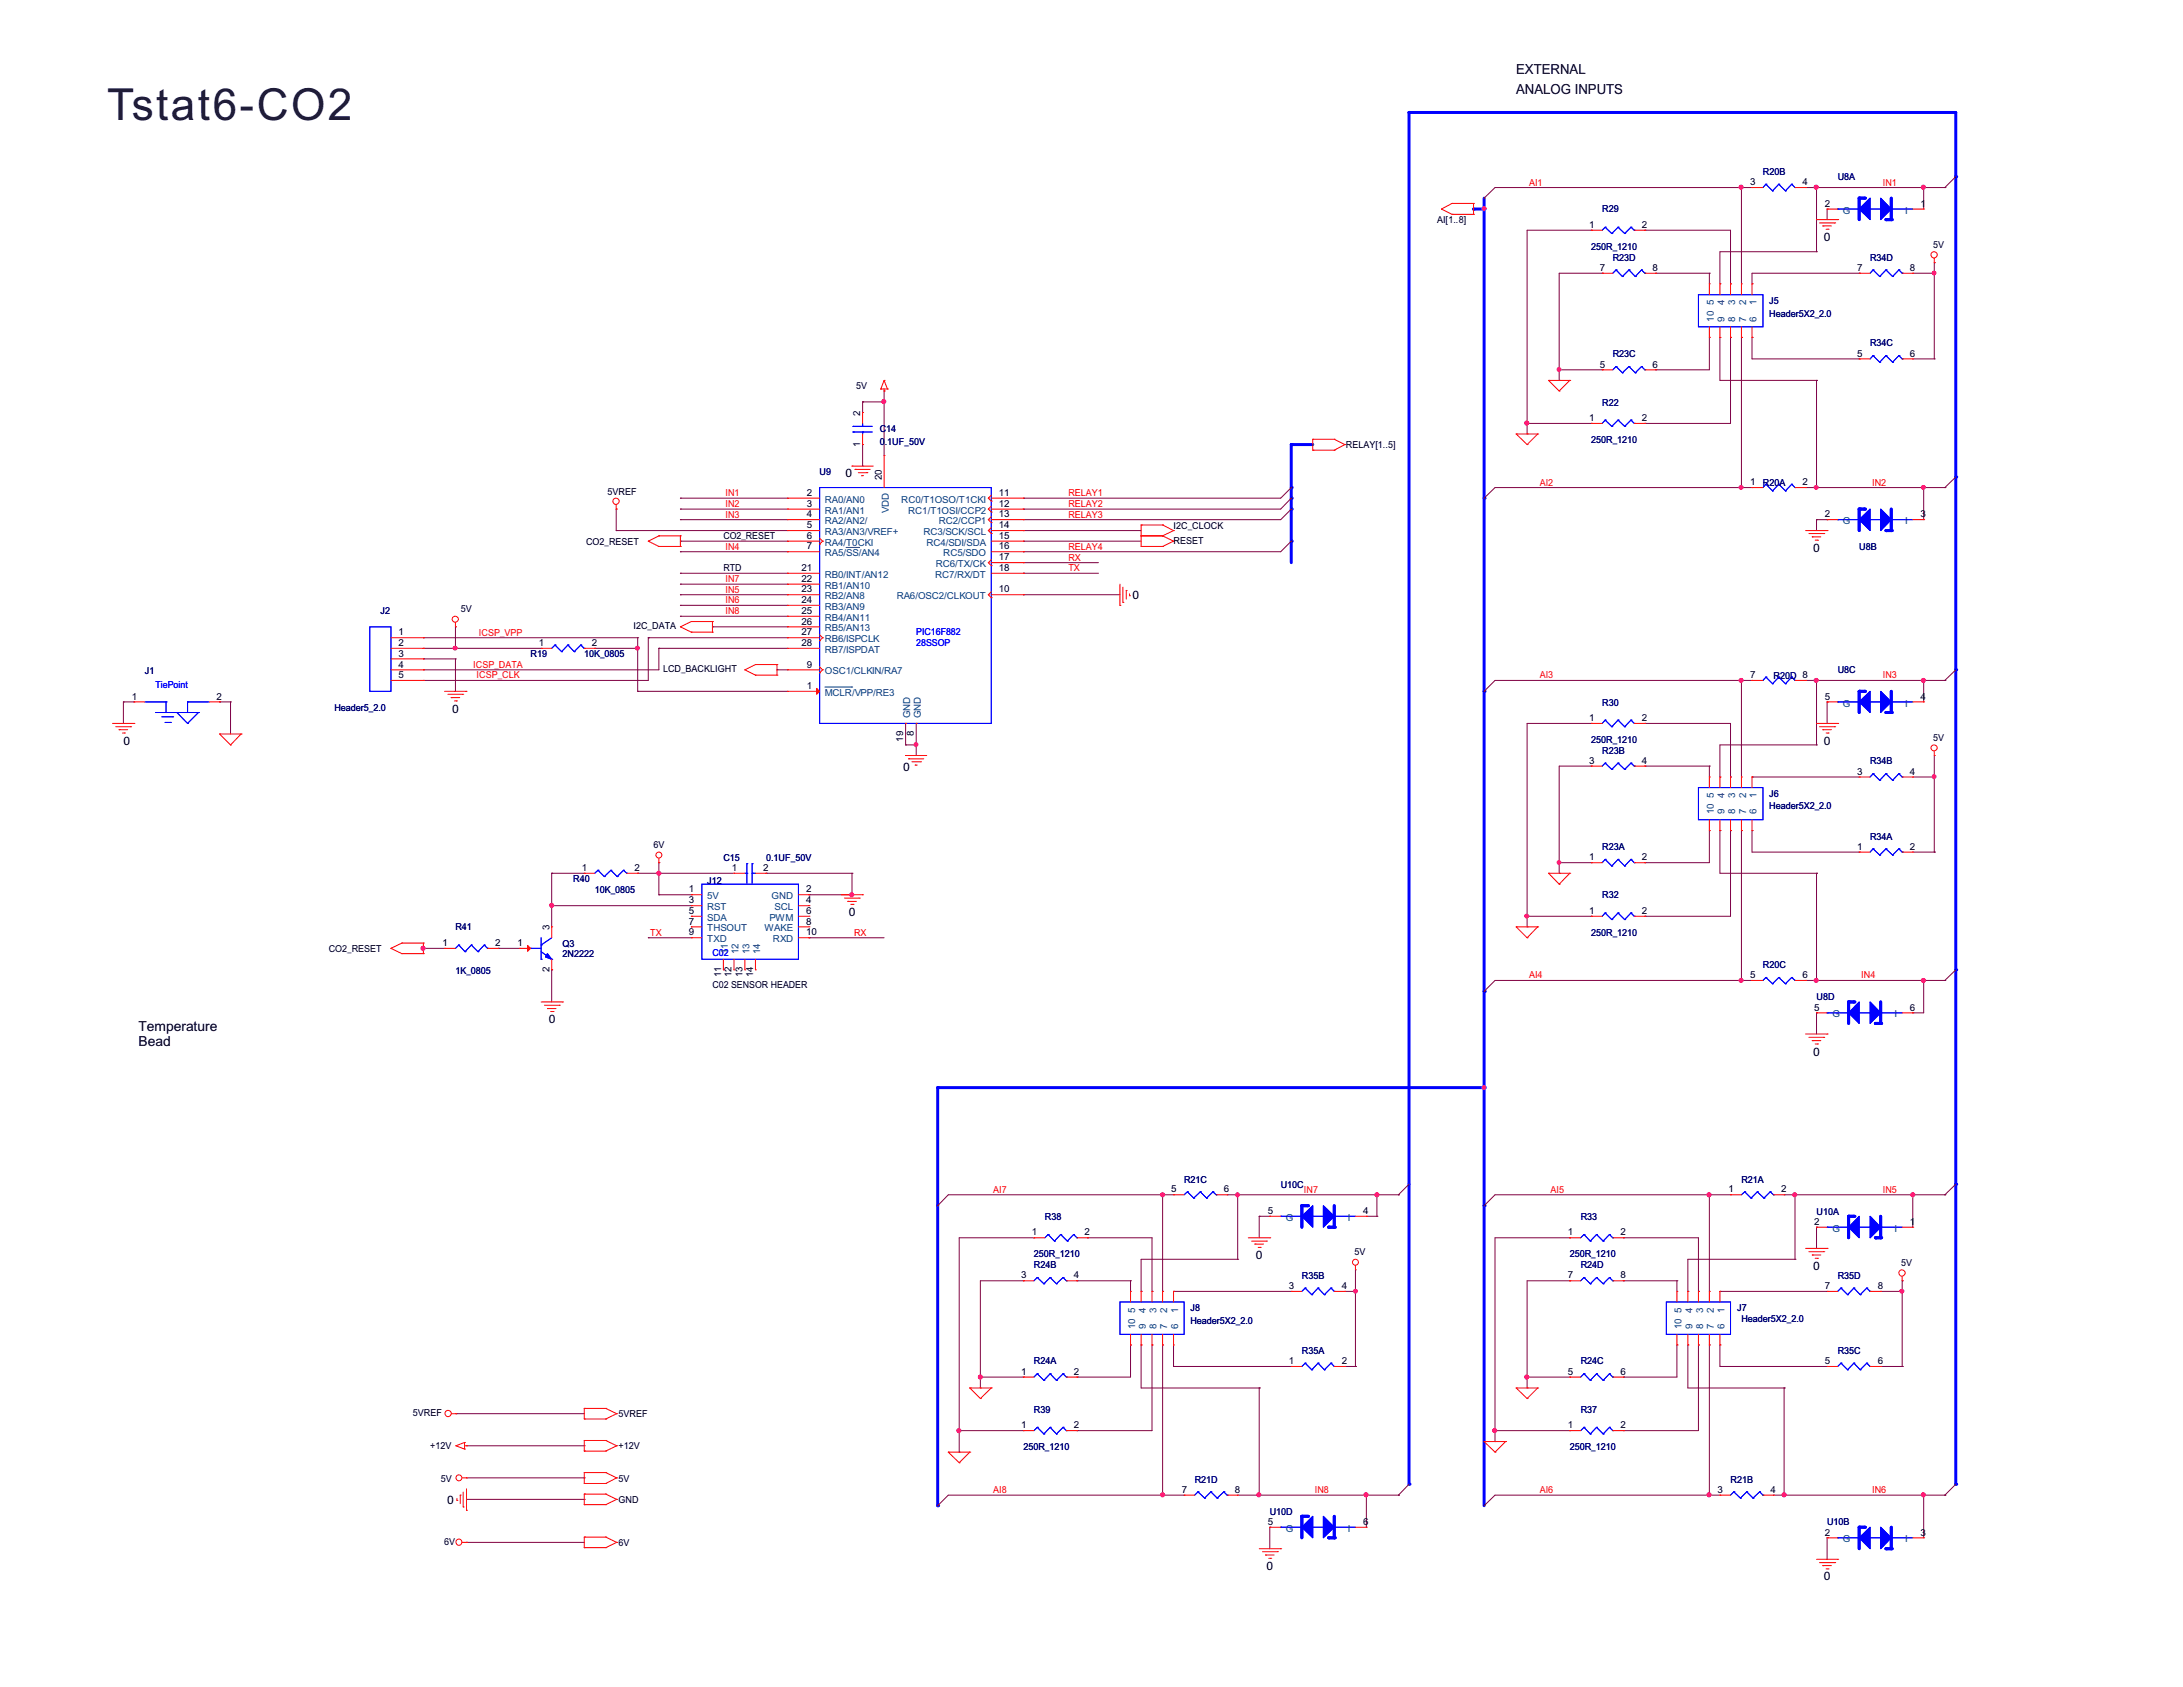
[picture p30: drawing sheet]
<svg xmlns="http://www.w3.org/2000/svg" width="279mm" height="216mm" viewBox="0 0 279 216" stroke-linecap="round" stroke-linejoin="round" font-family="sans-serif">
<defs><g id="words">
<text font-size="5.6" fill="#231f20" x="13.7" y="15.4">Tstat6-CO2</text>
<g font-size="1.8">
<text x="194.1" y="9.5">EXTERNAL</text>
<text x="194.1" y="12">ANALOG INPUTS</text>
<text x="17.7" y="131.9">Temperature</text>
<text x="17.7" y="133.8">Bead</text>
</g>
<g font-size="1.5">
<text x="233.4" y="30.8">0</text>
<text x="108.2" y="61">0</text>
<text x="232.1" y="70.6">0</text>
<text x="144.9" y="76.7">0</text>
<text x="15.8" y="95.3">0</text>
<text x="57.9" y="91.2">0</text>
<text x="233.4" y="95.3">0</text>
<text x="115.6" y="98.7">0</text>
<text x="108.6" y="117.3">0</text>
<text x="70.2" y="131">0</text>
<text x="232.1" y="135.1">0</text>
<text x="160.7" y="161.1">0</text>
<text x="232.1" y="162.5">0</text>
<text x="57.3" y="192.4">0</text>
<text x="162.1" y="200.9">0</text>
<text x="233.4" y="202.3">0</text>
</g>
<g font-size="1.2" fill="#f00">
<text x="195.7" y="23.7">AI1</text>
<text x="241" y="23.7">IN1</text>
<text x="92.8" y="63.5">IN1</text>
<text x="92.8" y="64.9">IN2</text>
<text x="136.7" y="64.9">RELAY2</text>
<text x="136.7" y="63.5">RELAY1</text>
<text x="197.1" y="62.1">AI2</text>
<text x="239.6" y="62.1">IN2</text>
<text x="92.8" y="70.4">IN4</text>
<text x="92.8" y="66.3">IN3</text>
<text x="136.7" y="71.8">RX</text>
<text x="136.7" y="70.4">RELAY4</text>
<text x="136.7" y="66.3">RELAY3</text>
<text x="92.8" y="75.9">IN5</text>
<text x="92.8" y="77.2">IN6</text>
<text x="92.8" y="74.5">IN7</text>
<text x="136.7" y="73.1">TX</text>
<text x="61.3" y="81.4">ICSP_VPP</text>
<text x="92.8" y="78.6">IN8</text>
<text x="60.6" y="85.5">ICSP_DATA</text>
<text x="61" y="86.8">ICSP_CLK</text>
<text x="197.1" y="86.8">AI3</text>
<text x="241" y="86.8">IN3</text>
<text x="83.2" y="119.8">TX</text>
<text x="109.3" y="119.8">RX</text>
<text x="195.7" y="125.2">AI4</text>
<text x="238.2" y="125.2">IN4</text>
<text x="127.1" y="152.7">AI7</text>
<text x="166.9" y="152.7">IN7</text>
<text x="198.5" y="152.7">AI5</text>
<text x="241" y="152.7">IN5</text>
<text x="127.1" y="191.1">AI8</text>
<text x="168.3" y="191.1">IN8</text>
<text x="197.1" y="191.1">AI6</text>
<text x="239.6" y="191.1">IN6</text>
</g>
<g font-size="1.2">
<text x="224" y="23.7">3</text>
<text x="230.7" y="23.7">4</text>
<text x="183.9" y="28.6">AI[1..8]</text>
<text x="203.4" y="29.2">1</text>
<text x="210.1" y="29.2">2</text>
<text x="233.6" y="26.5">2</text>
<text x="245.8" y="26.5">1</text>
<text x="204.8" y="34.7">7</text>
<text x="211.5" y="34.7">8</text>
<text x="237.7" y="34.7">7</text>
<text x="244.4" y="34.7">8</text>
<text x="247.4" y="31.7">5V</text>
<text x="204.8" y="47">5</text>
<text x="211.5" y="47">6</text>
<text x="237.7" y="45.6">5</text>
<text x="244.4" y="45.6">6</text>
<text x="109.6" y="49.8">5V</text>
<text x="110.1" y="53.2" transform="rotate(-90 110.1 53.2)">2</text>
<text x="203.4" y="53.9">1</text>
<text x="210.1" y="53.9">2</text>
<text x="110.1" y="57.2" transform="rotate(-90 110.1 57.2)">1</text>
<text x="172.3" y="57.4">RELAY[1..5]</text>
<text x="77.8" y="63.3">5VREF</text>
<text x="103.3" y="63.5">2</text>
<text x="103.3" y="64.9">3</text>
<text x="112.9" y="61.4" transform="rotate(-90 112.9 61.4)">20</text>
<text x="127.8" y="63.5">11</text>
<text x="127.8" y="64.9">12</text>
<text x="224" y="62.1">1</text>
<text x="230.7" y="62.1">2</text>
<text x="75" y="69.7">CO2_RESET</text>
<text x="92.6" y="68.9">CO2_RESET</text>
<text x="103.3" y="66.2">4</text>
<text x="103.3" y="67.6">5</text>
<text x="103.3" y="69">6</text>
<text x="103.3" y="70.3">7</text>
<text x="127.8" y="66.2">13</text>
<text x="127.8" y="67.6">14</text>
<text x="127.8" y="69">15</text>
<text x="127.8" y="70.3">16</text>
<text x="127.8" y="71.7">17</text>
<text x="150.2" y="67.6">I2C_CLOCK</text>
<text x="150.2" y="69.6">RESET</text>
<text x="233.6" y="66.2">2</text>
<text x="245.8" y="66.2">3</text>
<text x="92.6" y="73">RTD</text>
<text x="102.6" y="73.1">21</text>
<text x="102.6" y="74.5">22</text>
<text x="102.6" y="75.8">23</text>
<text x="102.6" y="77.2">24</text>
<text x="127.8" y="75.8">10</text>
<text x="127.8" y="73.1">18</text>
<text x="51" y="81.3">1</text>
<text x="51" y="82.7">2</text>
<text x="59" y="78.4">5V</text>
<text x="69" y="82.7">1</text>
<text x="75.7" y="82.7">2</text>
<text x="81.1" y="80.6">I2C_DATA</text>
<text x="102.6" y="78.6">25</text>
<text x="102.6" y="79.9">26</text>
<text x="102.6" y="81.3">27</text>
<text x="102.6" y="82.7">28</text>
<text x="16.9" y="89.5">1</text>
<text x="27.7" y="89.5">2</text>
<text x="51" y="84">3</text>
<text x="51" y="85.4">4</text>
<text x="51" y="86.8">5</text>
<text x="84.9" y="86">LCD_BACKLIGHT</text>
<text x="103.3" y="88.2">1</text>
<text x="103.3" y="85.4">9</text>
<text x="224" y="86.8">7</text>
<text x="233.6" y="89.5">5</text>
<text x="245.8" y="89.5">4</text>
<text x="115.6" y="94.9" transform="rotate(-90 115.6 94.9)">19</text>
<text x="117" y="94.2" transform="rotate(-90 117 94.2)">8</text>
<text x="203.4" y="92.3">1</text>
<text x="210.1" y="92.3">2</text>
<text x="247.4" y="94.8">5V</text>
<text x="203.4" y="97.7">3</text>
<text x="210.1" y="97.7">4</text>
<text x="237.7" y="99.1">3</text>
<text x="244.4" y="99.1">4</text>
<text x="74.5" y="111.5">1</text>
<text x="81.2" y="111.5">2</text>
<text x="83.7" y="108.5">6V</text>
<text x="93.7" y="111.5">1</text>
<text x="97.7" y="111.5">2</text>
<text x="203.4" y="110.1">1</text>
<text x="210.1" y="110.1">2</text>
<text x="237.7" y="108.8">1</text>
<text x="244.4" y="108.8">2</text>
<text x="70.3" y="119" transform="rotate(-90 70.3 119)">3</text>
<text x="88.2" y="114.2">1</text>
<text x="88.2" y="115.6">3</text>
<text x="88.2" y="117">5</text>
<text x="88.2" y="118.3">7</text>
<text x="88.2" y="119.7">9</text>
<text x="103.2" y="114.2">2</text>
<text x="103.2" y="115.6">4</text>
<text x="103.2" y="117">6</text>
<text x="103.2" y="118.3">8</text>
<text x="103.2" y="119.7">10</text>
<text x="203.4" y="117">1</text>
<text x="210.1" y="117">2</text>
<text x="42.1" y="121.8">CO2_RESET</text>
<text x="56.6" y="121.1">1</text>
<text x="63.4" y="121.1">2</text>
<text x="66.3" y="121.1">1</text>
<text x="70.3" y="124.4" transform="rotate(-90 70.3 124.4)">2</text>
<text x="92.3" y="125.1" transform="rotate(-90 92.3 125.1)">11</text>
<text x="93.6" y="125.1" transform="rotate(-90 93.6 125.1)">12</text>
<text x="95" y="125.1" transform="rotate(-90 95 125.1)">13</text>
<text x="96.4" y="125.1" transform="rotate(-90 96.4 125.1)">14</text>
<text x="224" y="125.2">5</text>
<text x="230.7" y="125.2">6</text>
<text x="91.2" y="126.5">C02 SENSOR HEADER</text>
<text x="232.2" y="129.3">5</text>
<text x="244.4" y="129.3">6</text>
<text x="149.9" y="152.6">5</text>
<text x="156.6" y="152.6">6</text>
<text x="162.3" y="155.4">5</text>
<text x="174.5" y="155.4">4</text>
<text x="221.2" y="152.6">1</text>
<text x="228" y="152.6">2</text>
<text x="132.1" y="158.1">1</text>
<text x="138.8" y="158.1">2</text>
<text x="173.4" y="160.7">5V</text>
<text x="200.7" y="158.1">1</text>
<text x="207.4" y="158.1">2</text>
<text x="232.2" y="156.8">2</text>
<text x="244.4" y="156.8">1</text>
<text x="130.7" y="163.6">3</text>
<text x="137.5" y="163.6">4</text>
<text x="165" y="165">3</text>
<text x="171.7" y="165">4</text>
<text x="200.7" y="163.6">7</text>
<text x="207.4" y="163.6">8</text>
<text x="233.6" y="165">7</text>
<text x="240.3" y="165">8</text>
<text x="243.3" y="162">5V</text>
<text x="130.7" y="175.9">1</text>
<text x="137.5" y="175.9">2</text>
<text x="165" y="174.6">1</text>
<text x="171.7" y="174.6">2</text>
<text x="200.7" y="175.9">5</text>
<text x="207.4" y="175.9">6</text>
<text x="233.6" y="174.6">5</text>
<text x="240.3" y="174.6">6</text>
<text x="52.9" y="181.3">5VREF</text>
<text x="55.1" y="185.5">+12V</text>
<text x="79.2" y="185.5">+12V</text>
<text x="79.2" y="181.4">5VREF</text>
<text x="130.7" y="182.8">1</text>
<text x="137.5" y="182.8">2</text>
<text x="200.7" y="182.8">1</text>
<text x="207.4" y="182.8">2</text>
<text x="56.4" y="189.6">5V</text>
<text x="79.2" y="189.6">5V</text>
<text x="151.3" y="191.1">7</text>
<text x="158" y="191.1">8</text>
<text x="219.8" y="191.1">3</text>
<text x="226.6" y="191.1">4</text>
<text x="56.8" y="197.7">6V</text>
<text x="79.2" y="192.4">GND</text>
<text x="79.2" y="197.9">6V</text>
<text x="162.3" y="195.2">5</text>
<text x="174.5" y="195.2">6</text>
<text x="233.6" y="196.5">2</text>
<text x="245.8" y="196.5">3</text>
</g>
<g font-size="1.2" fill="#000080">
<text x="225.6" y="22.4">R20B</text>
<text x="235.2" y="23.1">U8A</text>
<text x="205.1" y="27.2">R29</text>
<text x="203.7" y="32">250R_1210</text>
<text x="206.4" y="33.4">R23D</text>
<text x="239.4" y="33.4">R34D</text>
<text x="226.4" y="38.9">J5</text>
<text x="226.4" y="40.5">Header5X2_2.0</text>
<text x="206.4" y="45.7">R23C</text>
<text x="239.4" y="44.3">R34C</text>
<text x="205.1" y="51.9">R22</text>
<text x="112.6" y="55.3">C14</text>
<text x="112.6" y="56.9">0.1UF_50V</text>
<text x="203.7" y="56.7">250R_1210</text>
<text x="104.9" y="60.8">U9</text>
<text x="225.6" y="62.2">R20A</text>
<text x="238" y="70.4">U8B</text>
<text x="48.7" y="78.6">J2</text>
<text x="18.5" y="86.3">J1</text>
<text x="67.9" y="84.1">R19</text>
<text x="74.8" y="84.1">10K_0805</text>
<text x="227" y="86.9">R20D 8</text>
<text x="235.2" y="86.2">U8C</text>
<text x="42.8" y="91">Header5_2.0</text>
<text x="203.7" y="95.1">250R_1210</text>
<text x="205.1" y="90.3">R30</text>
<text x="205.1" y="96.5">R23B</text>
<text x="226.4" y="101.9">J6</text>
<text x="239.4" y="97.8">R34B</text>
<text x="226.4" y="103.6">Header5X2_2.0</text>
<text x="239.4" y="107.4">R34A</text>
<text x="73.4" y="112.9">R40</text>
<text x="90.5" y="113.1">J12</text>
<text x="92.6" y="110.2">C15</text>
<text x="98" y="110.2">0.1UF_50V</text>
<text x="205.1" y="108.8">R23A</text>
<text x="58.3" y="119.1">R41</text>
<text x="76.1" y="114.3">10K_0805</text>
<text x="203.7" y="119.8">250R_1210</text>
<text x="205.1" y="115">R32</text>
<text x="58.3" y="124.7">1K_0805</text>
<text x="72" y="121.2">Q3</text>
<text x="72" y="122.5">2N2222</text>
<text x="225.6" y="123.9">R20C</text>
<text x="232.5" y="128">U8D</text>
<text x="151.6" y="151.3">R21C</text>
<text x="163.9" y="152">U10C</text>
<text x="222.9" y="151.3">R21A</text>
<text x="232.5" y="155.4">U10A</text>
<text x="132.3" y="160.9">250R_1210</text>
<text x="133.7" y="156.1">R38</text>
<text x="200.9" y="160.9">250R_1210</text>
<text x="202.3" y="156.1">R33</text>
<text x="132.3" y="162.3">R24B</text>
<text x="152.4" y="167.8">J8</text>
<text x="166.6" y="163.7">R35B</text>
<text x="202.3" y="162.3">R24D</text>
<text x="222.3" y="167.8">J7</text>
<text x="235.2" y="163.7">R35D</text>
<text x="152.4" y="169.4">Header5X2_2.0</text>
<text x="166.6" y="173.3">R35A</text>
<text x="222.9" y="169.2">Header5X2_2.0</text>
<text x="235.2" y="173.3">R35C</text>
<text x="132.3" y="174.6">R24A</text>
<text x="202.3" y="174.6">R24C</text>
<text x="131" y="185.6">250R_1210</text>
<text x="132.3" y="180.8">R39</text>
<text x="200.9" y="185.6">250R_1210</text>
<text x="202.3" y="180.8">R37</text>
<text x="152.9" y="189.7">R21D</text>
<text x="221.5" y="189.7">R21B</text>
<text x="162.5" y="193.8">U10D</text>
<text x="233.8" y="195.2">U10B</text>
</g>
<g font-size="1.2" fill="#004080">
<text x="235.9" y="27.3">G</text>
<text x="243.8" y="27.3">I</text>
<text x="219.4" y="41.1" transform="rotate(-90 219.4 41.1)">10</text>
<text x="219.4" y="39.1" transform="rotate(-90 219.4 39.1)">5</text>
<text x="220.7" y="41.1" transform="rotate(-90 220.7 41.1)">9</text>
<text x="220.7" y="39.1" transform="rotate(-90 220.7 39.1)">4</text>
<text x="222.1" y="41.1" transform="rotate(-90 222.1 41.1)">8</text>
<text x="222.1" y="39.1" transform="rotate(-90 222.1 39.1)">3</text>
<text x="223.5" y="41.1" transform="rotate(-90 223.5 41.1)">7</text>
<text x="223.5" y="39.1" transform="rotate(-90 223.5 39.1)">2</text>
<text x="224.8" y="41.1" transform="rotate(-90 224.8 41.1)">6</text>
<text x="224.8" y="39.1" transform="rotate(-90 224.8 39.1)">1</text>
<text x="105.6" y="64.3">RA0/AN0</text>
<text x="105.6" y="65.7">RA1/AN1</text>
<text x="113.7" y="65.7" transform="rotate(-90 113.7 65.7)">VDD</text>
<text x="115.4" y="64.3">RC0/T1OSO/T1CKI</text>
<text x="116.2" y="65.7">RC1/T1OSI/CCP2</text>
<text x="105.6" y="67.1">RA2/AN2/</text>
<text x="105.6" y="68.5">RA3/AN3/VREF+</text>
<text x="105.6" y="69.8">RA4/T0CKI</text>
<text x="105.6" y="71.2">RA5/SS/AN4</text>
<text x="118.2" y="68.5">RC3/SCK/SCL</text>
<text x="118.6" y="69.8">RC4/SDI/SDA</text>
<text x="120.1" y="67.1">RC2/CCP1</text>
<text x="120.7" y="71.2">RC5/SDO</text>
<text x="235.9" y="67.1">G</text>
<text x="243.8" y="67.1">I</text>
<text x="105.6" y="74">RB0/INT/AN12</text>
<text x="105.6" y="75.4">RB1/AN10</text>
<text x="105.6" y="76.7">RB2/AN8</text>
<text x="114.8" y="76.7">RA6/OSC2/CLKOUT</text>
<text x="119.7" y="74">RC7/RX/DT</text>
<text x="119.8" y="72.6">RC6/TX/CK</text>
<text x="105.6" y="78.1">RB3/AN9</text>
<text x="105.6" y="79.5">RB4/AN11</text>
<text x="105.6" y="80.8">RB5/AN13</text>
<text x="105.6" y="82.2">RB6/ISPCLK</text>
<text x="105.6" y="83.6">RB7/ISPDAT</text>
<text x="105.6" y="89.1">MCLR/VPP/RE3</text>
<text x="105.6" y="86.3">OSC1/CLKIN/RA7</text>
<text x="116.5" y="91.9" transform="rotate(-90 116.5 91.9)">GND</text>
<text x="117.9" y="91.9" transform="rotate(-90 117.9 91.9)">GND</text>
<text x="235.9" y="90.4">G</text>
<text x="243.8" y="90.4">I</text>
<text x="219.4" y="104.2" transform="rotate(-90 219.4 104.2)">10</text>
<text x="219.4" y="102.2" transform="rotate(-90 219.4 102.2)">5</text>
<text x="220.7" y="104.2" transform="rotate(-90 220.7 104.2)">9</text>
<text x="220.7" y="102.2" transform="rotate(-90 220.7 102.2)">4</text>
<text x="222.1" y="104.2" transform="rotate(-90 222.1 104.2)">8</text>
<text x="222.1" y="102.2" transform="rotate(-90 222.1 102.2)">3</text>
<text x="223.5" y="104.2" transform="rotate(-90 223.5 104.2)">7</text>
<text x="223.5" y="102.2" transform="rotate(-90 223.5 102.2)">2</text>
<text x="224.8" y="104.2" transform="rotate(-90 224.8 104.2)">6</text>
<text x="224.8" y="102.2" transform="rotate(-90 224.8 102.2)">1</text>
<text x="90.5" y="115.1">5V</text>
<text x="90.5" y="116.5">RST</text>
<text x="90.5" y="117.9">SDA</text>
<text x="90.5" y="119.2">THSOUT</text>
<text x="97.8" y="119.2">WAKE</text>
<text x="98.5" y="117.9">PWM</text>
<text x="98.8" y="115.1">GND</text>
<text x="99.1" y="116.5">SCL</text>
<text x="90.5" y="120.6">TXD</text>
<text x="93.2" y="122.1" transform="rotate(-90 93.2 122.1)">11</text>
<text x="94.5" y="122.1" transform="rotate(-90 94.5 122.1)">12</text>
<text x="95.9" y="122.1" transform="rotate(-90 95.9 122.1)">13</text>
<text x="97.3" y="122.1" transform="rotate(-90 97.3 122.1)">14</text>
<text x="98.9" y="120.6">RXD</text>
<text x="234.5" y="130.2">G</text>
<text x="242.5" y="130.2">I</text>
<text x="164.6" y="156.3">G</text>
<text x="172.5" y="156.3">I</text>
<text x="234.5" y="157.6">G</text>
<text x="242.5" y="157.6">I</text>
<text x="145.3" y="168" transform="rotate(-90 145.3 168)">5</text>
<text x="146.6" y="168" transform="rotate(-90 146.6 168)">4</text>
<text x="148" y="168" transform="rotate(-90 148 168)">3</text>
<text x="149.4" y="168" transform="rotate(-90 149.4 168)">2</text>
<text x="150.8" y="168" transform="rotate(-90 150.8 168)">1</text>
<text x="215.2" y="168" transform="rotate(-90 215.2 168)">5</text>
<text x="216.6" y="168" transform="rotate(-90 216.6 168)">4</text>
<text x="218" y="168" transform="rotate(-90 218 168)">3</text>
<text x="219.4" y="168" transform="rotate(-90 219.4 168)">2</text>
<text x="220.7" y="168" transform="rotate(-90 220.7 168)">1</text>
<text x="145.3" y="170.1" transform="rotate(-90 145.3 170.1)">10</text>
<text x="146.6" y="170.1" transform="rotate(-90 146.6 170.1)">9</text>
<text x="148" y="170.1" transform="rotate(-90 148 170.1)">8</text>
<text x="149.4" y="170.1" transform="rotate(-90 149.4 170.1)">7</text>
<text x="150.8" y="170.1" transform="rotate(-90 150.8 170.1)">6</text>
<text x="215.2" y="170.1" transform="rotate(-90 215.2 170.1)">10</text>
<text x="216.6" y="170.1" transform="rotate(-90 216.6 170.1)">9</text>
<text x="218" y="170.1" transform="rotate(-90 218 170.1)">8</text>
<text x="219.4" y="170.1" transform="rotate(-90 219.4 170.1)">7</text>
<text x="220.7" y="170.1" transform="rotate(-90 220.7 170.1)">6</text>
<text x="164.6" y="196">G</text>
<text x="172.5" y="196">I</text>
<text x="235.9" y="197.4">G</text>
<text x="243.8" y="197.4">I</text>
</g>
<g font-size="1.2" fill="#00f">
<text x="117.3" y="81.2">PIC16F882</text>
<text x="117.3" y="82.6">28SSOP</text>
<text x="19.9" y="88.1">TiePoint</text>
<text x="91.2" y="122.4">C02</text>
</g>
</g></defs>
<path d="M195.5 29.5v24.7M195.5 54.2h.1M59.7 189.1h15.1M74.8 189.1h.1" fill="none" stroke="#800040" stroke-width=".13"/>
<circle cx="195.4" cy="54.1" r=".26" fill="#f0f"/>
<circle cx="195.4" cy="54.1" r=".26" fill="none" stroke="#f0f" stroke-width=".13"/>
<g fill="none" stroke="#800040" stroke-width=".13">
<path d="M195.5 29.5h8.2M199.6 35v13.7M203.7 29.5h.1M210.5 29.5h.1M210.5 29.5h11v6.8M211.9 35h.1M211.9 35h6.9M221.5 36.3h.1M195.5 55.5h.1M199.6 48.7h.1M199.6 47.3h.1M199.6 47.3h5.5"/>
<path d="M203.7 54.2h.1M203.7 54.2h-8.2v1.3M205.1 47.3h.1M210.5 54.2h.1M218.8 43.2h.1M218.8 43.2v4.1M221.5 43.2h.1M221.5 43.2v11h-11"/>
</g>
<path d="M199.4 47.1l.1-.1 .2 .1v.4h-.2h-.1z" fill-rule="evenodd" fill="#f0f"/>
<path d="M199.4 47.1l.1-.1 .2 .1v.4h-.2h-.1z" fill="none" stroke="#f0f" stroke-width=".13"/>
<path d="M199.6 35h5.5M205.1 35h.1M247.6 35h.1M247.6 35v10.9M211.9 47.3h.1M211.9 47.3h6.9M224.2 43.2h.1M224.2 43.2v2.7h13.8M238 45.9h.1" fill="none" stroke="#800040" stroke-width=".13"/>
<path d="M247.4 34.8h.3l.1 .1-.1 .2-.2 .1-.1-.1z" fill-rule="evenodd" fill="#f0f"/>
<path d="M247.4 34.8h.3l.1 .1-.1 .2-.2 .1-.1-.1z" fill="none" stroke="#f0f" stroke-width=".13"/>
<path d="M122.8 158.4v24.7M122.8 183.1h.1M137.8 183.1h.1M137.8 183.1h9.6" fill="none" stroke="#800040" stroke-width=".13"/>
<circle cx="122.7" cy="183.1" r=".26" fill="#f0f"/>
<circle cx="122.7" cy="183.1" r=".26" fill="none" stroke="#f0f" stroke-width=".13"/>
<path d="M147.4 172.1h.1M147.4 172.1v11M173.5 165.3h.1M173.5 162.5v2.8" fill="none" stroke="#800040" stroke-width=".13"/>
<circle cx="173.5" cy="165.2" r=".25" fill="#f0f"/>
<circle cx="173.5" cy="165.2" r=".25" fill="none" stroke="#f0f" stroke-width=".13"/>
<g fill="none" stroke="#800040" stroke-width=".13">
<path d="M122.8 158.4h9.5M132.3 158.4h.1M139.2 158.4h.1M139.2 158.4h8.2v6.9M125.5 177.6h.1M125.5 176.2h.1M131 163.9h.1M131 163.9h-5.5v13.7M137.8 163.9h.1M137.8 163.9h6.9M147.4 165.3h.1M150.2 174.9h15.1"/>
<path d="M165.3 174.9h.1M122.8 185.8h.1M131 183.1h.1M131 183.1h-8.2v2.7"/>
</g>
<circle cx="125.5" cy="176.2" r=".26" fill="#f0f"/>
<circle cx="125.5" cy="176.2" r=".26" fill="none" stroke="#f0f" stroke-width=".13"/>
<path d="M195.5 92.6v24.7M195.5 117.3h.1M210.5 117.3h.1M210.5 117.3h11M125.5 176.2h5.5M131 176.2h.1M150.2 165.3h.1M150.2 165.3h15.1" fill="none" stroke="#800040" stroke-width=".13"/>
<circle cx="195.4" cy="117.2" r=".25" fill="#f0f"/>
<circle cx="195.4" cy="117.2" r=".25" fill="none" stroke="#f0f" stroke-width=".13"/>
<g fill="none" stroke="#800040" stroke-width=".13">
<path d="M195.5 92.6h8.2M203.7 92.6h.1M210.5 98h.1M210.5 92.6h.1M210.5 92.6h11v6.8M210.5 98h8.3M221.5 99.4h.1M247.6 99.4h.1M247.6 96.7v2.7M195.5 118.6h.1M199.6 111.8h.1M199.6 110.4v1.4"/>
<path d="M203.7 117.3h.1M203.7 117.3h-8.2v1.3M210.5 110.4h.1M218.8 106.3h.1M218.8 106.3v4.1h-8.3M221.5 106.3h.1M221.5 106.3v11M224.2 109.1h13.8M238 109.1h.1"/>
</g>
<path d="M247.4 99.2l.1-.1 .2 .2v.3l-.2 .1-.1-.1z" fill-rule="evenodd" fill="#f0f"/>
<path d="M247.4 99.2l.1-.1 .2 .2v.3l-.2 .1-.1-.1z" fill="none" stroke="#f0f" stroke-width=".13"/>
<path d="M203.7 98h.1M203.7 98h-4.1v12.4M199.6 110.4h.1" fill="none" stroke="#800040" stroke-width=".13"/>
<path d="M199.4 110.2h.3l.1 .2-.1 .1-.2 .1-.1-.1z" fill-rule="evenodd" fill="#f0f"/>
<path d="M199.4 110.2h.3l.1 .2-.1 .1-.2 .1-.1-.1z" fill="none" stroke="#f0f" stroke-width=".13"/>
<g fill="none" stroke="#800040" stroke-width=".13">
<path d="M224.2 99.4h.1M224.2 99.4h13.8M199.6 110.4h4.1M203.7 110.4h.1M224.2 106.3h.1M224.2 106.3v2.8M200.9 158.4h.1M200.9 158.4h-9.6v26.1M195.5 163.9h5.4M200.9 163.9h.1M191.3 184.5h.1M191.3 183.1h.1"/>
<path d="M191.3 183.1h9.6M200.9 183.1h.1"/>
</g>
<circle cx="191.3" cy="183.1" r=".26" fill="#f0f"/>
<circle cx="191.3" cy="183.1" r=".26" fill="none" stroke="#f0f" stroke-width=".13"/>
<path d="M195.5 177.6h.1M195.5 176.2h.1M195.5 163.9v13.7M195.5 176.2h5.4M200.9 176.2h.1" fill="none" stroke="#800040" stroke-width=".13"/>
<circle cx="195.4" cy="176.2" r=".26" fill="#f0f"/>
<circle cx="195.4" cy="176.2" r=".26" fill="none" stroke="#f0f" stroke-width=".13"/>
<g fill="none" stroke="#800040" stroke-width=".13">
<path d="M220.1 36.3h.1M220.1 32.2v4.1M222.9 24h.1M222.9 24v12.3M220.1 43.2h.1M220.1 43.2v5.5M29.5 89.8h.1M29.5 89.8v4.1M222.9 106.3h.1M222.9 106.3v19.2M137.8 176.2h.1M144.7 172.1h.1"/>
<path d="M144.7 172.1v4.1h-6.9M148.8 172.1h.1M148.8 172.1v19.2M59.7 191.9h15.1M74.8 191.9h.1"/>
</g>
<path d="M120 139.2h69.9" fill="none" stroke="#00f" stroke-width=".38"/>
<circle cx="189.9" cy="139.2" r=".19" fill="#00f"/>
<circle cx="189.9" cy="139.2" r=".26" fill="#f0f"/>
<circle cx="189.9" cy="139.2" r=".26" fill="none" stroke="#f0f" stroke-width=".13"/>
<path d="M188.6 26.8h1.3" fill="none" stroke="#00f" stroke-width=".38"/>
<circle cx="188.6" cy="26.8" r=".19" fill="#00f"/>
<path d="M191.3 62.4h31.6M222.9 62.4h.1" fill="none" stroke="#800040" stroke-width=".13"/>
<path d="M189.9 139.2v15.1" fill="none" stroke="#00f" stroke-width=".38"/>
<circle cx="189.9" cy="139.2" r=".19" fill="#00f"/>
<path d="M222.9 43.2h.1M222.9 43.2v19.2" fill="none" stroke="#800040" stroke-width=".13"/>
<circle cx="222.8" cy="62.4" r=".25" fill="#f0f"/>
<circle cx="222.8" cy="62.4" r=".25" fill="none" stroke="#f0f" stroke-width=".13"/>
<path d="M189.9 126.9v12.3" fill="none" stroke="#00f" stroke-width=".38"/>
<circle cx="189.9" cy="126.9" r=".19" fill="#00f"/>
<path d="M191.3 152.9h27.5M207.8 158.4h.1M207.8 158.4h9.6M218.8 152.9h.1" fill="none" stroke="#800040" stroke-width=".13"/>
<circle cx="218.7" cy="152.9" r=".26" fill="#f0f"/>
<circle cx="218.7" cy="152.9" r=".26" fill="none" stroke="#f0f" stroke-width=".13"/>
<path d="M189.9 154.3v38.4" fill="none" stroke="#00f" stroke-width=".38"/>
<circle cx="189.9" cy="154.3" r=".19" fill="#00f"/>
<path d="M191.3 87.1h31.6M222.9 87.1h.1" fill="none" stroke="#800040" stroke-width=".13"/>
<circle cx="222.8" cy="87.1" r=".26" fill="#f0f"/>
<circle cx="222.8" cy="87.1" r=".26" fill="none" stroke="#f0f" stroke-width=".13"/>
<path d="M214.6 172.1h.1M214.6 172.1v4.1" fill="none" stroke="#800040" stroke-width=".13"/>
<path d="M120 139.2v15.1" fill="none" stroke="#00f" stroke-width=".38"/>
<circle cx="120" cy="139.2" r=".19" fill="#00f"/>
<path d="M121.4 152.9h27.4M148.8 152.9h.1" fill="none" stroke="#800040" stroke-width=".13"/>
<circle cx="148.8" cy="152.9" r=".26" fill="#f0f"/>
<circle cx="148.8" cy="152.9" r=".26" fill="none" stroke="#f0f" stroke-width=".13"/>
<path d="M220.1 95.3h12.4M232.5 95.3h.1M161.2 177.6h.1M161.2 177.6v13.7M207.8 176.2h.1M207.8 176.2h6.8" fill="none" stroke="#800040" stroke-width=".13"/>
<circle cx="161.1" cy="191.3" r=".26" fill="#f0f"/>
<circle cx="161.1" cy="191.3" r=".26" fill="none" stroke="#f0f" stroke-width=".13"/>
<path d="M148.8 152.9v12.4M146 161.2h12.4M148.8 165.3h.1M158.4 161.2h.1M207.8 163.9h.1M207.8 163.9h6.8" fill="none" stroke="#800040" stroke-width=".13"/>
<path d="M189.9 25.4v1.4" fill="none" stroke="#00f" stroke-width=".38"/>
<circle cx="189.9" cy="26.8" r=".19" fill="#00f"/>
<circle cx="189.9" cy="26.7" r=".26" fill="#f0f"/>
<circle cx="189.9" cy="26.7" r=".26" fill="none" stroke="#f0f" stroke-width=".13"/>
<path d="M121.4 191.3h27.4M148.8 191.3h.1" fill="none" stroke="#800040" stroke-width=".13"/>
<circle cx="148.8" cy="191.3" r=".26" fill="#f0f"/>
<circle cx="148.8" cy="191.3" r=".26" fill="none" stroke="#f0f" stroke-width=".13"/>
<path d="M120 154.3v38.4" fill="none" stroke="#00f" stroke-width=".38"/>
<circle cx="120" cy="192.7" r=".19" fill="#00f"/>
<path d="M180.3 14.4h70" fill="none" stroke="#00f" stroke-width=".38"/>
<circle cx="180.3" cy="14.4" r=".19" fill="#00f"/>
<path d="M220.1 106.3h.1M220.1 106.3v5.5M191.3 125.5h31.6M222.9 125.5h.1" fill="none" stroke="#800040" stroke-width=".13"/>
<circle cx="222.8" cy="125.5" r=".26" fill="#f0f"/>
<circle cx="222.8" cy="125.5" r=".26" fill="none" stroke="#f0f" stroke-width=".13"/>
<path d="M191.3 24h31.6M222.9 24h.1M243.5 163.9h.1M243.5 163.9v1.4" fill="none" stroke="#800040" stroke-width=".13"/>
<circle cx="222.8" cy="24" r=".26" fill="#f0f"/>
<circle cx="222.8" cy="24" r=".26" fill="none" stroke="#f0f" stroke-width=".13"/>
<path d="M232.5 111.8h.1M232.5 111.8v13.7" fill="none" stroke="#800040" stroke-width=".13"/>
<path d="M189.9 63.8v24.7" fill="none" stroke="#00f" stroke-width=".38"/>
<circle cx="189.9" cy="88.5" r=".19" fill="#00f"/>
<path d="M189.9 26.8v37" fill="none" stroke="#00f" stroke-width=".38"/>
<circle cx="189.9" cy="63.8" r=".19" fill="#00f"/>
<path d="M189.9 88.5v38.4" fill="none" stroke="#00f" stroke-width=".38"/>
<circle cx="189.9" cy="126.9" r=".19" fill="#00f"/>
<path d="M229.7 152.9h.1M229.7 152.9v8.3M217.4 172.1h.1M217.4 172.1v11" fill="none" stroke="#800040" stroke-width=".13"/>
<circle cx="229.7" cy="152.9" r=".26" fill="#f0f"/>
<circle cx="229.7" cy="152.9" r=".26" fill="none" stroke="#f0f" stroke-width=".13"/>
<path d="M191.3 191.3h27.5M207.8 183.1h.1M207.8 183.1h9.6M218.8 191.3h.1" fill="none" stroke="#800040" stroke-width=".13"/>
<circle cx="218.7" cy="191.3" r=".26" fill="#f0f"/>
<circle cx="218.7" cy="191.3" r=".26" fill="none" stroke="#f0f" stroke-width=".13"/>
<g fill="none" stroke="#800040" stroke-width=".13">
<path d="M217.4 158.4v6.9M218.8 152.9h.1M218.8 152.9v12.4M216 165.3h.1M216 161.2v4.1M217.4 165.3h.1M218.8 172.1h.1M218.8 172.1v19.2M220.1 172.1h.1M220.1 165.3h.1M220.1 172.1v2.8h13.7M220.1 165.3h13.7"/>
<path d="M233.8 174.9h.1"/>
</g>
<path d="M180.3 151.6v38.3" fill="none" stroke="#00f" stroke-width=".38"/>
<circle cx="180.3" cy="189.9" r=".19" fill="#00f"/>
<path d="M250.3 124.1v27.5" fill="none" stroke="#00f" stroke-width=".38"/>
<circle cx="250.3" cy="151.6" r=".19" fill="#00f"/>
<path d="M250.3 22.6v38.4" fill="none" stroke="#00f" stroke-width=".38"/>
<circle cx="250.3" cy="61" r=".19" fill="#00f"/>
<path d="M232.5 48.7h.1M232.5 48.7v13.7" fill="none" stroke="#800040" stroke-width=".13"/>
<circle cx="232.5" cy="62.4" r=".25" fill="#f0f"/>
<circle cx="232.5" cy="62.4" r=".25" fill="none" stroke="#f0f" stroke-width=".13"/>
<path d="M220.1 48.7h12.4M232.5 48.7h.1M146 177.6h15.2M161.2 177.6h.1" fill="none" stroke="#800040" stroke-width=".13"/>
<path d="M250.3 85.7v38.4" fill="none" stroke="#00f" stroke-width=".38"/>
<circle cx="250.3" cy="124.1" r=".19" fill="#00f"/>
<path d="M220.1 99.4h.1M220.1 95.3v4.1M232.5 87.1h.1M232.5 87.1v8.2M146 165.3h.1M146 161.2v4.1M228.3 177.6h.1M228.3 177.6v13.7" fill="none" stroke="#800040" stroke-width=".13"/>
<path d="M250.3 151.6v38.3" fill="none" stroke="#00f" stroke-width=".38"/>
<circle cx="250.3" cy="189.9" r=".19" fill="#00f"/>
<path d="M220.1 111.8h12.4M232.5 111.8h.1M146 172.1h.1M146 172.1v5.5" fill="none" stroke="#800040" stroke-width=".13"/>
<path d="M250.3 14.4v8.2" fill="none" stroke="#00f" stroke-width=".38"/>
<circle cx="250.3" cy="22.6" r=".19" fill="#00f"/>
<path d="M158.4 152.9h.1M158.4 152.9v8.3" fill="none" stroke="#800040" stroke-width=".13"/>
<path d="M158.2 152.7h.2l.2 .1-.1 .3-.1 .1-.2-.1z" fill-rule="evenodd" fill="#f0f"/>
<path d="M158.2 152.7h.2l.2 .1-.1 .3-.1 .1-.2-.1z" fill="none" stroke="#f0f" stroke-width=".13"/>
<path d="M216 177.6h12.3M228.3 177.6h.1" fill="none" stroke="#800040" stroke-width=".13"/>
<path d="M250.3 61v24.7" fill="none" stroke="#00f" stroke-width=".38"/>
<circle cx="250.3" cy="85.7" r=".19" fill="#00f"/>
<path d="M232.5 32.2h.1M232.5 24h.1M232.5 24v8.2h-12.4M216 172.1h.1M216 172.1v5.5M216 161.2h13.7M229.7 161.2h.1" fill="none" stroke="#800040" stroke-width=".13"/>
<path d="M180.3 14.4v137.2" fill="none" stroke="#00f" stroke-width=".38"/>
<circle cx="180.3" cy="14.4" r=".19" fill="#00f"/>
<path d="M246.2 24h.1M248.9 24h.1M248.9 24h-2.7v2.8M229.7 152.9h15.1v4.2M244.8 152.9h.1" fill="none" stroke="#800040" stroke-width=".13"/>
<circle cx="244.8" cy="152.9" r=".26" fill="#f0f"/>
<circle cx="244.8" cy="152.9" r=".26" fill="none" stroke="#f0f" stroke-width=".13"/>
<path d="M228.3 191.3h17.9v5.5M246.2 191.3h.1" fill="none" stroke="#800040" stroke-width=".13"/>
<circle cx="228.3" cy="191.3" r=".26" fill="#f0f"/>
<circle cx="228.3" cy="191.3" r=".26" fill="none" stroke="#f0f" stroke-width=".13"/>
<circle cx="246.2" cy="191.3" r=".26" fill="#f0f"/>
<circle cx="246.2" cy="191.3" r=".26" fill="none" stroke="#f0f" stroke-width=".13"/>
<path d="M161.2 191.3h13.7v4.2M174.9 191.3h.1" fill="none" stroke="#800040" stroke-width=".13"/>
<circle cx="174.8" cy="191.3" r=".26" fill="#f0f"/>
<circle cx="174.8" cy="191.3" r=".26" fill="none" stroke="#f0f" stroke-width=".13"/>
<path d="M232.5 24h.1M232.5 24h13.7" fill="none" stroke="#800040" stroke-width=".13"/>
<circle cx="246.2" cy="24" r=".26" fill="#f0f"/>
<circle cx="246.2" cy="24" r=".26" fill="none" stroke="#f0f" stroke-width=".13"/>
<circle cx="232.5" cy="24" r=".26" fill="#f0f"/>
<circle cx="232.5" cy="24" r=".26" fill="none" stroke="#f0f" stroke-width=".13"/>
<g fill="none" stroke="#800040" stroke-width=".13">
<path d="M87.1 76.1h.1M87.1 77.5h.1M87.1 76.1h13.7M87.1 77.5h13.7M131 67.9h.1M131 69.3h.1M131 67.9h15M131 69.3h15M28.1 89.8h.1M28.1 89.8h1.4M83 81.6h.1M83 81.6h17.8"/>
<path d="M117.3 95.3h.1M117.3 95.3v1.4M58.4 180.9h.1M58.4 180.9h16.4M59.7 185h15.1M74.8 185h.1"/>
</g>
<path d="M117.1 95.1l.1-.1 .2 .2v.3h-.2h-.1z" fill-rule="evenodd" fill="#f0f"/>
<path d="M117.1 95.1l.1-.1 .2 .2v.3h-.2h-.1z" fill="none" stroke="#f0f" stroke-width=".13"/>
<g fill="none" stroke="#800040" stroke-width=".13">
<path d="M78.9 65.2h.1M78.9 65.2v2.7M54.2 87.1h.1M54.2 85.7h.1M54.2 83h.1M54.2 84.3h.1M54.2 87.1h28.8M54.2 85.7h30.1M54.2 84.3h4.1v4.2M58.3 84.3h.1M58.3 80.2h.1M58.3 80.2v2.8h-4.1"/>
<path d="M76.1 83h.1M76.1 83h5.5M84.3 83h.1M84.3 83h16.5M115.9 95.3h.1M115.9 95.3h1.4"/>
</g>
<circle cx="81.6" cy="82.9" r=".25" fill="#f0f"/>
<circle cx="81.6" cy="82.9" r=".25" fill="none" stroke="#f0f" stroke-width=".13"/>
<path d="M54.2 81.6h.1M54.2 81.6h27.4M58.3 83h.1M58.3 83h11" fill="none" stroke="#800040" stroke-width=".13"/>
<circle cx="58.3" cy="82.9" r=".25" fill="#f0f"/>
<circle cx="58.3" cy="82.9" r=".25" fill="none" stroke="#f0f" stroke-width=".13"/>
<g fill="none" stroke="#800040" stroke-width=".13">
<path d="M110.4 51.4h.1M110.4 51.4h2.8M113.2 50h.1M113.2 51.4h.1M113.2 50v8.3M87.1 74.8h.1M87.1 73.4h.1M87.1 78.9h.1M87.1 74.8h13.7M87.1 73.4h13.7M87.1 78.9h13.7M131 76.1h.1"/>
<path d="M131 76.1h12.3M81.6 83h.1M81.6 88.5h.1M81.6 81.6h.1M81.6 81.6v6.9h19.2M83 81.6h.1M83 81.6v5.5M84.3 83h.1M84.3 83v2.7M91.2 80.2h.1M91.2 80.2h9.6"/>
</g>
<circle cx="113.1" cy="51.4" r=".26" fill="#f0f"/>
<circle cx="113.1" cy="51.4" r=".26" fill="none" stroke="#f0f" stroke-width=".13"/>
<g fill="none" stroke="#800040" stroke-width=".13">
<path d="M78.9 67.9h.1M78.9 67.9h21.9M87.1 69.3h.1M87.1 70.6h.1M87.1 63.8h.1M87.1 65.2h.1M87.1 66.5h.1M87.1 69.3h13.7M87.1 70.6h13.7M87.1 63.8h13.7M87.1 65.2h13.7M87.1 66.5h13.7"/>
<path d="M131 72h.1M131 73.4h.1M131 72h9.6M131 73.4h9.6M15.8 89.8h.1M17.1 89.8h.1M17.1 89.8h-1.3v2.8M115.9 92.6h.1M115.9 92.6v2.7M117.3 92.6h.1M117.3 92.6v2.7"/>
</g>
<path d="M165.3 56.9v5.5" fill="none" stroke="#00f" stroke-width=".38"/>
<circle cx="165.3" cy="56.9" r=".19" fill="#00f"/>
<path d="M131 70.6h.1M131 70.6h32.9" fill="none" stroke="#800040" stroke-width=".13"/>
<path d="M165.3 65.2v4.1" fill="none" stroke="#00f" stroke-width=".38"/>
<circle cx="165.3" cy="65.2" r=".19" fill="#00f"/>
<path d="M131 66.5h.1M131 65.2h.1M131 66.5h32.9M131 65.2h32.9" fill="none" stroke="#800040" stroke-width=".13"/>
<path d="M165.3 63.8v1.4" fill="none" stroke="#00f" stroke-width=".38"/>
<circle cx="165.3" cy="63.8" r=".19" fill="#00f"/>
<path d="M165.3 62.4v1.4" fill="none" stroke="#00f" stroke-width=".38"/>
<circle cx="165.3" cy="62.4" r=".19" fill="#00f"/>
<path d="M165.3 69.3v2.7" fill="none" stroke="#00f" stroke-width=".38"/>
<circle cx="165.3" cy="69.3" r=".19" fill="#00f"/>
<path d="M165.3 56.9h2.7" fill="none" stroke="#00f" stroke-width=".38"/>
<circle cx="165.3" cy="56.9" r=".19" fill="#00f"/>
<g fill="none" stroke="#800040" stroke-width=".13">
<path d="M131 63.8h.1M131 63.8h32.9M81.6 111.8h.1M84.3 110.4h.1M84.3 110.4v1.4h-2.7M54.2 121.4h.1M54.2 121.4h2.7M63.8 121.4h.1M63.8 121.4h2.7M70.6 124.1h.1M70.6 124.1v4.1M83 120h.1"/>
<path d="M83 120h5.5M103.5 120h.1M103.5 120h9.7"/>
</g>
<circle cx="54.1" cy="121.4" r=".26" fill="#f0f"/>
<circle cx="54.1" cy="121.4" r=".26" fill="none" stroke="#f0f" stroke-width=".13"/>
<path d="M84.3 111.8h.1M93.9 111.8h-9.6v2.7" fill="none" stroke="#800040" stroke-width=".13"/>
<circle cx="84.3" cy="111.8" r=".26" fill="#f0f"/>
<circle cx="84.3" cy="111.8" r=".26" fill="none" stroke="#f0f" stroke-width=".13"/>
<path d="M109.1 111.8h.1M109.1 111.8v2.7" fill="none" stroke="#800040" stroke-width=".13"/>
<circle cx="109" cy="114.5" r=".26" fill="#f0f"/>
<circle cx="109" cy="114.5" r=".26" fill="none" stroke="#f0f" stroke-width=".13"/>
<path d="M70.6 115.9h.1M88.5 115.9h-17.9v2.7M103.5 114.5h.1M103.5 114.5h5.6" fill="none" stroke="#800040" stroke-width=".13"/>
<circle cx="70.6" cy="115.9" r=".26" fill="#f0f"/>
<circle cx="70.6" cy="115.9" r=".26" fill="none" stroke="#f0f" stroke-width=".13"/>
<g fill="none" stroke="#800040" stroke-width=".13">
<path d="M218.8 35h.1M218.8 35v1.3M224.2 36.3h.1M238 35h.1M238 35h-13.8v1.3M110.4 59.6h.1M110.4 51.4h.1M110.4 51.4v1.4M110.4 56.9v2.7M232.5 62.4h13.7M246.2 62.4h.1M99.4 85.7h.1"/>
<path d="M99.4 85.7h1.4M218.8 98h.1M218.8 98v1.4M70.6 111.8h.1M74.8 111.8h-4.2v4.1M84.3 114.5h.1M84.3 114.5h4.2M98 111.8h.1M98 111.8h11.1M144.7 163.9h.1M144.7 163.9v1.4M150.2 174.9h.1"/>
<path d="M150.2 172.1v2.8M214.6 163.9h.1M214.6 163.9v1.4M59.7 197.4h.1M59.7 197.4h15.1"/>
</g>
<circle cx="246.2" cy="62.4" r=".25" fill="#f0f"/>
<circle cx="246.2" cy="62.4" r=".25" fill="none" stroke="#f0f" stroke-width=".13"/>
<path d="M222.9 24h.1M222.9 24h1.3M231.1 24h1.4M232.5 24h.1M222.9 62.4h.1M222.9 62.4h1.3M231.1 62.4h1.4M232.5 62.4h.1M222.9 87.1h.1M222.9 87.1v12.3M232.5 87.1h13.7M246.2 87.1h.1" fill="none" stroke="#800040" stroke-width=".13"/>
<circle cx="232.5" cy="87.1" r=".26" fill="#f0f"/>
<circle cx="232.5" cy="87.1" r=".26" fill="none" stroke="#f0f" stroke-width=".13"/>
<circle cx="246.2" cy="87.1" r=".26" fill="#f0f"/>
<circle cx="246.2" cy="87.1" r=".26" fill="none" stroke="#f0f" stroke-width=".13"/>
<g fill="none" stroke="#800040" stroke-width=".13">
<path d="M247.6 35h.1M247.6 33.6h.1M247.6 33.6v1.4h-2.8M244.8 45.9h2.8M247.6 45.9h.1M222.9 87.1h.1M222.9 87.1h1.3M231.1 87.1h1.4M232.5 87.1h.1M244.8 99.4h2.8v9.7h-2.8M247.6 99.4h.1M247.6 109.1h.1"/>
<path d="M222.9 125.5h.1M222.9 125.5h1.3M231.1 125.5h.1M231.1 125.5h1.4M158.4 152.9h17.8M176.2 152.9h.1M218.8 152.9h.1M218.8 152.9h2.7M228.3 152.9h1.4M229.7 152.9h.1M244.8 152.9h4.1M248.9 152.9h.1"/>
<path d="M218.8 191.3h.1M218.8 191.3h1.3M227 191.3h1.3M228.3 191.3h.1M246.2 191.3h2.7M248.9 191.3h.1"/>
</g>
<circle cx="176.2" cy="152.9" r=".26" fill="#f0f"/>
<circle cx="176.2" cy="152.9" r=".26" fill="none" stroke="#f0f" stroke-width=".13"/>
<g fill="none" stroke="#800040" stroke-width=".13">
<path d="M148.8 152.9h.1M148.8 152.9h1.4M157.1 152.9h1.3M158.4 152.9h.1M172.1 165.3h1.4v9.6h-1.4M173.5 174.9h.1M173.5 165.3h.1M240.7 165.3h2.8M243.5 165.3h.1M148.8 191.3h.1M148.8 191.3h2.8M158.4 191.3h2.8"/>
<path d="M161.2 191.3h.1M174.9 191.3h4.1M179 191.3h.1"/>
</g>
<circle cx="243.4" cy="165.2" r=".25" fill="#f0f"/>
<circle cx="243.4" cy="165.2" r=".25" fill="none" stroke="#f0f" stroke-width=".13"/>
<g fill="none" stroke="#800040" stroke-width=".13">
<path d="M233.8 26.8h.1M233.8 26.8v1.3M232.5 66.5h.1M233.8 66.5h.1M233.8 66.5h-1.3v1.4M246.2 62.4h.1M248.9 62.4h.1M248.9 62.4h-2.7v4.1M233.8 89.8h.1M233.8 89.8v2.8M246.2 87.1h.1M248.9 87.1h.1"/>
<path d="M248.9 87.1h-2.7v2.7M232.5 129.6h.1M232.5 125.5h.1M232.5 129.6v2.7M232.5 125.5h13.7v4.1M246.2 125.5h.1M243.5 174.9h.1M243.5 165.3v9.6h-2.8"/>
</g>
<circle cx="246.2" cy="125.5" r=".26" fill="#f0f"/>
<circle cx="246.2" cy="125.5" r=".26" fill="none" stroke="#f0f" stroke-width=".13"/>
<circle cx="232.5" cy="125.5" r=".26" fill="#f0f"/>
<circle cx="232.5" cy="125.5" r=".26" fill="none" stroke="#f0f" stroke-width=".13"/>
<g fill="none" stroke="#800040" stroke-width=".13">
<path d="M189.9 25.4h.1M191.3 24l-1.4 1.4M248.9 24h.1M250.3 22.6l-1.4 1.4M165.3 69.3h.1M165.3 65.2h.1M165.3 63.8h.1M165.3 62.4h.1M165.3 69.3l-1.4 1.3M165.3 65.2l-1.4 1.3M165.3 63.8l-1.4 1.4M165.3 62.4l-1.4 1.4"/>
<path d="M189.9 63.8h.1M191.3 62.4l-1.4 1.4M248.9 62.4h.1M250.3 61l-1.4 1.4M189.9 88.5h.1M191.3 87.1l-1.4 1.4M248.9 87.1h.1M250.3 85.7l-1.4 1.4M189.9 126.9h.1M191.3 125.5l-1.4 1.4M244.8 129.6h.1M244.8 129.6h1.4"/>
<path d="M246.2 125.5h.1M248.9 125.5h.1M250.3 124.1l-1.4 1.4h-2.7M120 154.3h.1M121.4 152.9l-1.4 1.4M161.2 155.7h.1M162.5 155.7h.1M162.5 155.7h-1.3v2.7M176.2 155.7h.1M176.2 152.9h.1M179 152.9h.1M180.3 151.6l-1.3 1.3h-2.8v2.8h-1.3"/>
<path d="M189.9 154.3h.1M191.3 152.9l-1.4 1.4M232.5 157.1h.1M232.5 157.1v2.7M248.9 152.9h.1M250.3 151.6l-1.4 1.3M120 192.7h.1M121.4 191.3l-1.4 1.4M162.5 195.5h.1M162.5 195.5v2.7M179 191.3h.1M180.3 189.9l-1.3 1.4"/>
<path d="M189.9 192.7h.1M191.3 191.3l-1.4 1.4M233.8 196.8h.1M233.8 196.8v2.8M248.9 191.3h.1M250.3 189.9l-1.4 1.4"/>
</g>
<g fill="none" stroke="#f00" stroke-width=".13">
<path d="M184.5 26.8h.1M184.5 26.8l1.3-.8h2.8v1.4h-2.8zM185.8 27.4h.1M185.8 26h.1M188.6 27.4h.1M188.6 26h.1M232.5 28.1h2.7M232.9 28.5h1.9M233.3 28.9h.1M233.3 28.9h1.1M233.7 29.3h.3M234 29.3h.1"/>
<path d="M234.8 28.5h.1M235.2 28.1h.1M247.6 33.6h.1M247.6 33.1v.5M109.1 59.6h.1M109.1 59.6h2.7M112.7 49.8h.1M113.2 50h.1M113.2 48.7h.1M113.2 48.7l.4 1.1h-.9zM113.2 49.8v.2M113.6 49.8h.1"/>
<path d="M168 56.2h.1M168 57.6h.1M168 56.2h2.8l1.3 .7-1.3 .7h-2.8zM170.8 56.2h.1M170.8 57.6h.1M172.1 56.9h.1M194.1 55.5h.1M194.1 55.5h2.7l-1.3 1.4zM195.5 56.9h.1M196.8 55.5h.1M198.2 48.7h.1M198.2 48.7h2.7l-1.3 1.3z"/>
<path d="M199.6 50h.1M200.9 48.7h.1M58.3 79.7v.5M78.9 65.2h.1M78.9 64.6v.6M83 69.3h.1M83 69.3l1.3-.7h2.8v1.3h-2.8zM84.3 69.9h.1M84.3 68.6h.1M87.1 69.9h.1M87.1 68.6h.1M88.5 79.5h.1"/>
<path d="M91.2 79.5h.1M109.4 60.1h.1M109.4 60.1h2M109.9 60.5h1.1M110.3 60.9h.1M110.3 60.9h.2M111 60.5h.1M143.3 77.5h.1M143.3 74.8v2.7M143.7 77.1h.1M143.7 75.1v2M144.1 75.6h.1"/>
<path d="M144.1 75.6v1.1M144.6 76.2h.1M144.6 76v.2M146 67.2h.1M146 68.6h.1M146 69.9h.1M146 67.2h2.8l1.4 .7-1.4 .7 1.4 .7-1.4 .6h-2.8zM146 68.6h2.8M148.8 67.2h.1M148.8 68.6h.1M148.8 69.9h.1M150.2 67.9h.1"/>
<path d="M150.2 69.3h.1M231.1 67.9h2.7M231.5 68.3h1.9M231.9 68.7h.1M231.9 68.7h1.1M232.3 69.1h.3M232.6 69.1h.1M233.4 68.3h.1M233.8 67.9h.1M14.4 92.6h2.7M14.8 93h1.9M15.2 93.4h.1"/>
<path d="M15.2 93.4h1.1M15.7 93.8h.2M15.9 93.8h.1M16.7 93h.1M17.1 92.6h.1M28.1 93.9h.1M28.1 93.9h2.8l-1.4 1.4zM29.5 95.3h.1M30.9 93.9h.1M56.9 88.5h2.7M57.3 88.9h1.9M57.7 89.3h.1"/>
<path d="M57.7 89.3h1.1M58.2 89.7h.2M58.3 80.2h.1M58.4 89.7h.1M59.2 88.9h.1M59.6 88.5h.1M87.1 80.2h.1M87.1 80.2l1.4-.7h2.7v1.4h-2.7zM88.5 80.9h.1M91.2 80.9h.1M95.3 85.7h.1M95.3 85.7l1.4-.7h2.7v1.4h-2.7z"/>
<path d="M96.7 86.4h.1M96.7 85h.1M99.4 86.4h.1M99.4 85h.1M115.9 96.7h.1M115.9 96.7h2.7M116.3 97.1h.1M116.3 97.1h1.9M116.7 97.5h1.1M117.1 97.9h.1M117.1 97.9h.3M117.8 97.5h.1"/>
<path d="M232.5 92.6h2.7M232.9 93h1.9M233.3 93.4h.1M233.3 93.4h1.1M233.7 93.8h.3M234 93.8h.1M234.8 93h.1M235.2 92.6h.1M247.6 96.7h.1M247.6 96.1v.6M84.3 110.4h.1M84.3 109.9v.5"/>
<path d="M88.5 114.5h.1M88.5 115.9h.1M88.5 117.3h.1M88.5 118.6h.1M88.5 118.6h1.3M88.5 114.5h1.3M88.5 115.9h1.3M88.5 117.3h1.3M102.2 118.6h1.3M102.2 114.5h1.3M102.2 115.9h1.3M102.2 117.3h1.3"/>
<path d="M103.5 114.5h.1M103.5 115.9h.1M103.5 117.3h.1M103.5 118.6h.1M107.7 114.5h2.7M108.1 114.9h1.9M108.5 115.4h.1M108.5 115.4h1.1M108.9 115.7h.3M109.2 115.7h.1M110 114.9h.1M110.4 114.5h.1"/>
<path d="M194.1 118.6h.1M194.1 118.6h2.7l-1.3 1.4zM196.8 118.6h.1M198.2 111.8h.1M198.2 111.8h2.7l-1.3 1.4zM199.6 113.2h.1M200.9 111.8h.1M50 121.4h.1M50 121.4l1.4-.7h2.8v1.3h-2.8zM51.4 122h.1M51.4 120.7h.1M54.2 122h.1"/>
<path d="M54.2 120.7h.1M69.3 128.2h2.7M69.7 128.7h1.9M70.1 129.1h.1M70.1 129.1h1.1M70.5 129.5h.3M70.8 129.5h.1M71.6 128.7h.1M72 128.2h.1M88.5 120h.1M88.5 120h1.3M92.6 124.1h.1"/>
<path d="M92.6 122.8v1.3M93.9 124.1h.1M93.9 122.8v1.3M95.3 124.1h.1M95.3 122.8v1.3M96.7 124.1h.1M96.7 122.8v1.3M102.2 120h1.3M103.5 120h.1M195.5 120h.1M231.1 132.3h2.7M231.5 132.8h1.9"/>
<path d="M231.9 133.2h.1M231.9 133.2h1.1M232.3 133.6h.3M232.6 133.6h.1M233.4 132.8h.1M233.8 132.3h.1M159.8 158.4h2.7M160.2 158.8h1.9M160.6 159.2h.1M160.6 159.2h1.1M161 159.6h.3M161.3 159.6h.1"/>
<path d="M162.1 158.8h.1M162.5 158.4h.1M231.1 159.8h2.7M233.8 159.8h.1M124.1 177.6h.1M124.1 177.6h2.8l-1.4 1.4zM125.5 179h.1M126.9 177.6h.1M173.5 162.5h.1M173.5 162v.5M194.1 177.6h.1M194.1 177.6h2.7l-1.3 1.4z"/>
<path d="M195.5 179h.1M196.8 177.6h.1M231.5 160.2h1.9M231.9 160.6h.1M231.9 160.6h1.1M232.3 161h.3M232.6 161h.1M233.4 160.2h.1M243.5 163.9h.1M243.5 163.4v.5M57.8 180.9h.6M58.4 185h.1"/>
<path d="M58.4 180.9h.1M58.4 185l1.1-.4v.9zM58.5 192h.1M58.5 191.8v.2M58.9 191.3h.1M58.9 191.3v1.1M59.2 189.1h.5M59.2 197.4h.5M59.3 192.9h.1M59.3 191v1.9M59.5 185.5h.1M59.5 184.6h.1"/>
<path d="M59.5 185h.2M59.7 193.3h.1M59.7 189.1h.1M59.7 185h.1M59.7 197.4h.1M59.7 190.5v2.8M74.8 188.5h.1M74.8 189.9h.1M74.8 191.2h.1M74.8 192.6h.1M74.8 184.4h.1M74.8 185.7h.1"/>
<path d="M74.8 180.2h.1M74.8 181.6h.1M74.8 196.7h.1M74.8 198.1h.1M74.8 188.5h2.7l1.4 .6-1.4 .8h-2.7zM74.8 180.2h2.7l1.4 .7-1.4 .7h-2.7zM74.8 184.4h2.7l1.4 .6-1.4 .7h-2.7zM74.8 191.2h2.7l1.4 .7-1.4 .7h-2.7zM74.8 196.7h2.7l1.4 .7-1.4 .7h-2.7zM77.5 188.5h.1M77.5 189.9h.1M77.5 191.2h.1"/>
<path d="M77.5 192.6h.1M77.5 184.4h.1M77.5 185.7h.1M77.5 180.2h.1M77.5 181.6h.1M77.5 196.7h.1M77.5 198.1h.1M78.9 189.1h.1M78.9 191.9h.1M78.9 185h.1M78.9 180.9h.1M78.9 197.4h.1"/>
<path d="M121.4 185.8h.1M121.4 185.8h2.7l-1.3 1.4zM122.8 187.2h.1M124.1 185.8h.1M161.2 198.2h2.7M161.6 198.6h1.9M162 199h.1M162 199h1.1M162.4 199.4h.2M162.6 199.4h.1M163.5 198.6h.1M163.9 198.2h.1"/>
<path d="M189.9 184.5h.1M189.9 184.5h2.8l-1.4 1.3zM191.3 185.8h.1M192.7 184.5h.1M232.5 199.6h2.7M232.9 200h1.9M234.8 200h.1M235.2 199.6h.1M233.3 200.4h.1M233.3 200.4h1.1M233.7 200.8h.3M234 200.8h.1"/>
<circle cx="247.5" cy="32.6" r=".4"/>
<circle cx="58.3" cy="79.2" r=".39"/>
<circle cx="78.8" cy="64.2" r=".4"/>
<circle cx="247.6" cy="95.7" r=".39"/>
<circle cx="84.3" cy="109.4" r=".38"/>
<circle cx="173.5" cy="161.5" r=".38"/>
<circle cx="243.4" cy="162.9" r=".4"/>
<circle cx="57.4" cy="180.9" r=".4"/>
<circle cx="58.7" cy="197.4" r=".39"/>
<circle cx="58.7" cy="189.1" r=".38"/>
</g>
<path d="M89.8 113.2h12.4v9.6h-12.4z" fill="none" stroke="#00f" stroke-width=".13"/>
<path d="M238 26.8l1.4-1.4v2.7z" fill="#00f"/>
<path d="M238 26.8l1.4-1.4v2.7z" fill="none" stroke="#00f" stroke-width=".13"/>
<path d="M238 25.4h.6" fill="none" stroke="#00f" stroke-width=".38"/>
<circle cx="238.6" cy="25.4" r=".19" fill="#00f"/>
<path d="M238 25.4v2.7" fill="none" stroke="#00f" stroke-width=".38"/>
<circle cx="238" cy="25.4" r=".19" fill="#00f"/>
<path d="M240.7 25.4l1.4 1.4-1.4 1.3z" fill="#00f"/>
<path d="M240.7 25.4l1.4 1.4-1.4 1.3z" fill="none" stroke="#00f" stroke-width=".13"/>
<path d="M241.4 28.1h.7" fill="none" stroke="#00f" stroke-width=".38"/>
<circle cx="241.4" cy="28.1" r=".19" fill="#00f"/>
<path d="M242.1 25.4v2.7" fill="none" stroke="#00f" stroke-width=".38"/>
<circle cx="242.1" cy="28.1" r=".19" fill="#00f"/>
<path d="M235.2 26.8h.1M235.2 26.8h9.6M238 26.8h.1M242.1 26.8h.1" fill="none" stroke="#00f" stroke-width=".13"/>
<path d="M238 26.8l1.4-1.4v2.7z" fill="#00f"/>
<path d="M238 26.8l1.4-1.4v2.7z" fill="none" stroke="#00f" stroke-width=".13"/>
<path d="M238 25.4h.6" fill="none" stroke="#00f" stroke-width=".38"/>
<circle cx="238.6" cy="25.4" r=".19" fill="#00f"/>
<path d="M238 25.4v2.7" fill="none" stroke="#00f" stroke-width=".38"/>
<circle cx="238" cy="25.4" r=".19" fill="#00f"/>
<path d="M240.7 25.4l1.4 1.4-1.4 1.3z" fill="#00f"/>
<path d="M240.7 25.4l1.4 1.4-1.4 1.3z" fill="none" stroke="#00f" stroke-width=".13"/>
<path d="M241.4 28.1h.7" fill="none" stroke="#00f" stroke-width=".38"/>
<circle cx="241.4" cy="28.1" r=".19" fill="#00f"/>
<path d="M242.1 25.4v2.7" fill="none" stroke="#00f" stroke-width=".38"/>
<circle cx="242.1" cy="28.1" r=".19" fill="#00f"/>
<path d="M235.2 26.8h.1M235.2 26.8h9.6M238 26.8h.1M242.1 26.8h.1M58.3 121.4l.4-.5 .8 .9 .8-.9 .9 .9 .8-.9 .4 .5M58.7 120.9h.1M59.5 121.8h.1M60.3 120.9h.1M61.2 121.8h.1M62 120.9h.1M62.4 121.4h.1" fill="none" stroke="#00f" stroke-width=".13"/>
<path d="M233.8 26.8h.1M233.8 26.8h1.4M244.8 26.8h1.4M246.2 26.8h.1M56.9 121.4h.1M56.9 121.4h1.4M62.4 121.4h1.4M63.8 121.4h.1" fill="none" stroke="#f00" stroke-width=".13"/>
<path d="M238 128.2v2.8l-1.4-1.4z" fill="#00f"/>
<path d="M238 128.2v2.8l-1.4-1.4z" fill="none" stroke="#00f" stroke-width=".13"/>
<path d="M236.6 128.2h.7" fill="none" stroke="#00f" stroke-width=".38"/>
<circle cx="237.3" cy="128.2" r=".19" fill="#00f"/>
<path d="M236.6 128.2v2.8" fill="none" stroke="#00f" stroke-width=".38"/>
<circle cx="236.6" cy="128.2" r=".19" fill="#00f"/>
<path d="M239.4 128.2l1.3 1.4-1.3 1.4z" fill="#00f"/>
<path d="M239.4 128.2l1.3 1.4-1.3 1.4z" fill="none" stroke="#00f" stroke-width=".13"/>
<path d="M240 131h.7" fill="none" stroke="#00f" stroke-width=".38"/>
<circle cx="240" cy="131" r=".19" fill="#00f"/>
<path d="M240.7 128.2v2.8" fill="none" stroke="#00f" stroke-width=".38"/>
<circle cx="240.7" cy="131" r=".19" fill="#00f"/>
<path d="M233.8 129.6h.1M233.8 129.6h9.7M236.6 129.6h.1M240.7 129.6h.1" fill="none" stroke="#00f" stroke-width=".13"/>
<path d="M238 128.2v2.8l-1.4-1.4z" fill="#00f"/>
<path d="M238 128.2v2.8l-1.4-1.4z" fill="none" stroke="#00f" stroke-width=".13"/>
<path d="M236.6 128.2h.7" fill="none" stroke="#00f" stroke-width=".38"/>
<circle cx="237.3" cy="128.2" r=".19" fill="#00f"/>
<path d="M236.6 128.2v2.8" fill="none" stroke="#00f" stroke-width=".38"/>
<circle cx="236.6" cy="128.2" r=".19" fill="#00f"/>
<path d="M239.4 128.2l1.3 1.4-1.3 1.4z" fill="#00f"/>
<path d="M239.4 128.2l1.3 1.4-1.3 1.4z" fill="none" stroke="#00f" stroke-width=".13"/>
<path d="M240 131h.7" fill="none" stroke="#00f" stroke-width=".38"/>
<circle cx="240" cy="131" r=".19" fill="#00f"/>
<path d="M240.7 128.2v2.8" fill="none" stroke="#00f" stroke-width=".38"/>
<circle cx="240.7" cy="131" r=".19" fill="#00f"/>
<path d="M109.2 54.6h.1M109.2 55.3h.1M109.2 54.6h2.4M109.2 55.3h2.4M110.4 55.3h.1M110.4 54.6h.1M110.4 54.2v.4M110.4 55.3v.2M233.8 129.6h.1M233.8 129.6h9.7M236.6 129.6h.1M240.7 129.6h.1" fill="none" stroke="#00f" stroke-width=".13"/>
<path d="M110.4 56.9h.1M110.4 52.8h.1M110.4 52.8v1.4M110.4 55.5v1.4M232.5 129.6h.1M232.5 129.6h1.3M243.5 129.6h1.3M244.8 129.6h.1" fill="none" stroke="#f00" stroke-width=".13"/>
<path d="M168 194.1v2.7l-1.4-1.3z" fill="#00f"/>
<path d="M168 194.1v2.7l-1.4-1.3z" fill="none" stroke="#00f" stroke-width=".13"/>
<path d="M166.6 194.1h.7" fill="none" stroke="#00f" stroke-width=".38"/>
<circle cx="167.3" cy="194.1" r=".19" fill="#00f"/>
<path d="M166.6 194.1v2.7" fill="none" stroke="#00f" stroke-width=".38"/>
<circle cx="166.6" cy="194.1" r=".19" fill="#00f"/>
<path d="M169.4 194.1l1.4 1.4-1.4 1.3z" fill="#00f"/>
<path d="M169.4 194.1l1.4 1.4-1.4 1.3z" fill="none" stroke="#00f" stroke-width=".13"/>
<path d="M170.1 196.8h.7" fill="none" stroke="#00f" stroke-width=".38"/>
<circle cx="170.1" cy="196.8" r=".19" fill="#00f"/>
<path d="M170.8 194.1v2.7" fill="none" stroke="#00f" stroke-width=".38"/>
<circle cx="170.8" cy="196.8" r=".19" fill="#00f"/>
<path d="M163.9 195.5h.1M163.9 195.5h9.6M166.6 195.5h.1M170.8 195.5h.1" fill="none" stroke="#00f" stroke-width=".13"/>
<path d="M168 194.1v2.7l-1.4-1.3z" fill="#00f"/>
<path d="M168 194.1v2.7l-1.4-1.3z" fill="none" stroke="#00f" stroke-width=".13"/>
<path d="M166.6 194.1h.7" fill="none" stroke="#00f" stroke-width=".38"/>
<circle cx="167.3" cy="194.1" r=".19" fill="#00f"/>
<path d="M166.6 194.1v2.7" fill="none" stroke="#00f" stroke-width=".38"/>
<circle cx="166.6" cy="194.1" r=".19" fill="#00f"/>
<path d="M169.4 194.1l1.4 1.4-1.4 1.3z" fill="#00f"/>
<path d="M169.4 194.1l1.4 1.4-1.4 1.3z" fill="none" stroke="#00f" stroke-width=".13"/>
<path d="M170.1 196.8h.7" fill="none" stroke="#00f" stroke-width=".38"/>
<circle cx="170.1" cy="196.8" r=".19" fill="#00f"/>
<path d="M170.8 194.1v2.7" fill="none" stroke="#00f" stroke-width=".38"/>
<circle cx="170.8" cy="196.8" r=".19" fill="#00f"/>
<g fill="none" stroke="#00f" stroke-width=".13">
<path d="M205.1 54.2l.3-.4 .9 .8 .8-.8 .8 .8 .8-.8 .5 .4M205.4 53.8h.1M206.3 54.6h.1M207.1 53.8h.1M207.9 54.6h.1M208.7 53.8h.1M209.2 54.2h.1M47.3 80.2h2.7v8.3h-2.7zM76.1 111.8l.4-.4 .8 .8 .9-.8 .8 .8 .8-.8 .4 .4M76.5 111.4h.1M77.3 112.2h.1M78.2 111.4h.1"/>
<path d="M79 112.2h.1M79.8 111.4h.1M80.2 111.8h.1M205.1 110.4l.3-.4 .9 .8 .8-.8 .8 .8 .8-.8 .5 .4M205.4 110h.1M206.3 110.8h.1M207.1 110h.1M207.9 110.8h.1M208.7 110h.1M209.2 110.4h.1M217.4 100.8h8.2v4.1h-8.2zM67.9 121.4h.1"/>
<path d="M67.9 121.4h1.4M69.3 120.9h.1M69.3 122.8h.1M69.3 121.8l1.3 1M69.3 120v2.8M70.6 122.8h.1M70.6 120l-1.3 .9M222.9 152.9l.4-.4 .8 .8 .8-.8 .9 .8 .8-.8 .4 .4M223.3 152.5h.1M224.1 153.3h.1M224.9 152.5h.1M225.8 153.3h.1"/>
<path d="M226.6 152.5h.1M227 152.9h.1M132.3 176.2l.5-.4 .8 .9 .8-.9 .8 .9 .9-.9 .4 .4M132.8 175.8h.1M133.6 176.7h.1M134.4 175.8h.1M135.2 176.7h.1M136.1 175.8h.1M136.5 176.2h.1M166.6 174.9l.4-.4 .9 .8 .8-.8 .8 .8 .8-.8 .5 .4M167 174.5h.1M167.9 175.3h.1"/>
<path d="M168.7 174.5h.1M169.5 175.3h.1M170.3 174.5h.1M170.8 174.9h.1M202.3 176.2l.4-.4 .8 .9 .8-.9 .9 .9 .8-.9 .4 .4M202.7 175.8h.1M203.5 176.7h.1M204.3 175.8h.1M205.2 176.7h.1M206 175.8h.1M206.4 176.2h.1M163.9 195.5h.1"/>
<path d="M163.9 195.5h9.6M166.6 195.5h.1M170.8 195.5h.1"/>
</g>
<g fill="none" stroke="#f00" stroke-width=".13">
<path d="M203.7 54.2h.1M203.7 54.2h1.4M209.2 54.2h1.3M210.5 54.2h.1M50 81.6h4.2M50 83h4.2M50 84.3h4.2M50 85.7h4.2M50 87.1h4.2M54.2 81.6h.1M54.2 83h.1M54.2 84.3h.1"/>
<path d="M54.2 85.7h.1M54.2 87.1h.1M218.8 99.4h.1M218.8 99.4v1.4M220.1 99.4h.1M220.1 99.4v1.4M221.5 99.4h.1M221.5 99.4v1.4M222.9 99.4h.1M222.9 99.4v1.4M224.2 99.4h.1M224.2 99.4v1.4"/>
<path d="M74.8 111.8h.1M74.8 111.8h1.3M80.2 111.8h1.4M81.6 111.8h.1M203.7 110.4h.1M203.7 110.4h1.4M209.2 110.4h1.3M210.5 110.4h.1M218.8 106.3h.1M218.8 104.9v1.4M220.1 106.3h.1M220.1 104.9v1.4"/>
<path d="M221.5 106.3h.1M221.5 104.9v1.4M222.9 106.3h.1M222.9 104.9v1.4M224.2 106.3h.1M224.2 104.9v1.4M221.5 152.9h.1M221.5 152.9h1.4M227 152.9h1.3M228.3 152.9h.1M131 176.2h.1M131 176.2h1.3"/>
<path d="M136.5 176.2h1.3M137.8 176.2h.1M165.3 174.9h.1M165.3 174.9h1.3M170.8 174.9h1.3M172.1 174.9h.1M200.9 176.2h.1M200.9 176.2h1.4M206.4 176.2h1.4M207.8 176.2h.1M162.5 195.5h.1M162.5 195.5h1.4"/>
<path d="M173.5 195.5h1.4M174.9 195.5h.1"/>
</g>
<path d="M70.1 122l.5 .8-.8-.3z" fill="#00f"/>
<path d="M67.9 121.4h.1M67.9 121.4h1.4M69.3 120.9h.1M69.3 122.8h.1M69.3 121.8l1.3 1M69.3 120v2.8M70.1 122l.5 .8-.8-.3zM70.6 122.8h.1M70.6 120l-1.3 .9" fill="none" stroke="#00f" stroke-width=".13"/>
<path d="M70.1 122l.5 .8-.8-.3z" fill="#00f"/>
<path d="M70.1 122l.5 .8-.8-.3z" fill="none" stroke="#00f" stroke-width=".13"/>
<path d="M70.6 118.6h.1M70.6 118.6v1.4M70.6 124.1h.1M70.6 122.8v1.3" fill="none" stroke="#f00" stroke-width=".13"/>
<path d="M67.5 121l.4 .4-.4 .4z" fill="#f00"/>
<path d="M66.5 121.4h.1M66.5 121.4h1.4M67.5 121l.4 .4-.4 .4z" fill="none" stroke="#f00" stroke-width=".13"/>
<path d="M238 155.7v2.7l-1.4-1.3z" fill="#00f"/>
<path d="M238 155.7v2.7l-1.4-1.3z" fill="none" stroke="#00f" stroke-width=".13"/>
<path d="M236.6 155.7h.7" fill="none" stroke="#00f" stroke-width=".38"/>
<circle cx="237.3" cy="155.7" r=".19" fill="#00f"/>
<path d="M236.6 155.7v2.7" fill="none" stroke="#00f" stroke-width=".38"/>
<circle cx="236.6" cy="155.7" r=".19" fill="#00f"/>
<path d="M239.4 155.7l1.3 1.4-1.3 1.3z" fill="#00f"/>
<path d="M239.4 155.7l1.3 1.4-1.3 1.3z" fill="none" stroke="#00f" stroke-width=".13"/>
<path d="M240 158.4h.7" fill="none" stroke="#00f" stroke-width=".38"/>
<circle cx="240" cy="158.4" r=".19" fill="#00f"/>
<path d="M240.7 155.7v2.7" fill="none" stroke="#00f" stroke-width=".38"/>
<circle cx="240.7" cy="158.4" r=".19" fill="#00f"/>
<path d="M233.8 157.1h.1M233.8 157.1h9.7M236.6 157.1h.1M240.7 157.1h.1" fill="none" stroke="#00f" stroke-width=".13"/>
<path d="M238 155.7v2.7l-1.4-1.3z" fill="#00f"/>
<path d="M238 155.7v2.7l-1.4-1.3z" fill="none" stroke="#00f" stroke-width=".13"/>
<path d="M236.6 155.7h.7" fill="none" stroke="#00f" stroke-width=".38"/>
<circle cx="237.3" cy="155.7" r=".19" fill="#00f"/>
<path d="M236.6 155.7v2.7" fill="none" stroke="#00f" stroke-width=".38"/>
<circle cx="236.6" cy="155.7" r=".19" fill="#00f"/>
<path d="M239.4 155.7l1.3 1.4-1.3 1.3z" fill="#00f"/>
<path d="M239.4 155.7l1.3 1.4-1.3 1.3z" fill="none" stroke="#00f" stroke-width=".13"/>
<path d="M240 158.4h.7" fill="none" stroke="#00f" stroke-width=".38"/>
<circle cx="240" cy="158.4" r=".19" fill="#00f"/>
<path d="M240.7 155.7v2.7" fill="none" stroke="#00f" stroke-width=".38"/>
<circle cx="240.7" cy="158.4" r=".19" fill="#00f"/>
<g fill="none" stroke="#00f" stroke-width=".13">
<path d="M70.6 83l.4-.5 .9 .9 .8-.9 .8 .9 .8-.9 .5 .5M71 82.5h.1M71.9 83.4h.1M72.7 82.5h.1M73.5 83.4h.1M74.3 82.5h.1M74.8 83h.1M205.1 92.6l.3-.4 .9 .8 .8-.8 .8 .8 .8-.8 .5 .4M205.4 92.2h.1M206.3 93h.1M207.1 92.2h.1M207.9 93h.1"/>
<path d="M208.7 92.2h.1M209.2 92.6h.1M233.8 157.1h.1M233.8 157.1h9.7M236.6 157.1h.1M240.7 157.1h.1"/>
</g>
<path d="M69.3 83h.1M69.3 83h1.3M74.8 83h1.3M76.1 83h.1M203.7 92.6h.1M203.7 92.6h1.4M209.2 92.6h1.3M210.5 92.6h.1M232.5 157.1h.1M232.5 157.1h1.3M243.5 157.1h1.3M244.8 157.1h.1" fill="none" stroke="#f00" stroke-width=".13"/>
<path d="M238 89.8l1.4-1.3v2.7z" fill="#00f"/>
<path d="M238 89.8l1.4-1.3v2.7z" fill="none" stroke="#00f" stroke-width=".13"/>
<path d="M238 88.5h.6" fill="none" stroke="#00f" stroke-width=".38"/>
<circle cx="238.6" cy="88.5" r=".19" fill="#00f"/>
<path d="M238 88.5v2.7" fill="none" stroke="#00f" stroke-width=".38"/>
<circle cx="238" cy="88.5" r=".19" fill="#00f"/>
<path d="M240.7 88.5l1.4 1.3-1.4 1.4z" fill="#00f"/>
<path d="M240.7 88.5l1.4 1.3-1.4 1.4z" fill="none" stroke="#00f" stroke-width=".13"/>
<path d="M241.4 91.2h.7" fill="none" stroke="#00f" stroke-width=".38"/>
<circle cx="241.4" cy="91.2" r=".19" fill="#00f"/>
<path d="M242.1 88.5v2.7" fill="none" stroke="#00f" stroke-width=".38"/>
<circle cx="242.1" cy="91.2" r=".19" fill="#00f"/>
<path d="M235.2 89.8h.1M235.2 89.8h9.6M238 89.8h.1M242.1 89.8h.1" fill="none" stroke="#00f" stroke-width=".13"/>
<path d="M238 89.8l1.4-1.3v2.7z" fill="#00f"/>
<path d="M238 89.8l1.4-1.3v2.7z" fill="none" stroke="#00f" stroke-width=".13"/>
<path d="M238 88.5h.6" fill="none" stroke="#00f" stroke-width=".38"/>
<circle cx="238.6" cy="88.5" r=".19" fill="#00f"/>
<path d="M238 88.5v2.7" fill="none" stroke="#00f" stroke-width=".38"/>
<circle cx="238" cy="88.5" r=".19" fill="#00f"/>
<path d="M240.7 88.5l1.4 1.3-1.4 1.4z" fill="#00f"/>
<path d="M240.7 88.5l1.4 1.3-1.4 1.4z" fill="none" stroke="#00f" stroke-width=".13"/>
<path d="M241.4 91.2h.7" fill="none" stroke="#00f" stroke-width=".38"/>
<circle cx="241.4" cy="91.2" r=".19" fill="#00f"/>
<path d="M242.1 88.5v2.7" fill="none" stroke="#00f" stroke-width=".38"/>
<circle cx="242.1" cy="91.2" r=".19" fill="#00f"/>
<path d="M217.4 37.7h8.2v4.1h-8.2zM235.2 89.8h.1M235.2 89.8h9.6M238 89.8h.1M242.1 89.8h.1M132.3 183.1l.5-.4 .8 .8 .8-.8 .8 .8 .9-.8 .4 .4M132.8 182.7h.1M133.6 183.5h.1M134.4 182.7h.1M135.2 183.5h.1M136.1 182.7h.1M136.5 183.1h.1" fill="none" stroke="#00f" stroke-width=".13"/>
<g fill="none" stroke="#f00" stroke-width=".13">
<path d="M218.8 36.3h.1M218.8 36.3v1.4M220.1 36.3h.1M220.1 36.3v1.4M221.5 36.3h.1M221.5 36.3v1.4M222.9 36.3h.1M222.9 36.3v1.4M224.2 36.3h.1M224.2 36.3v1.4M218.8 43.2h.1M218.8 41.8v1.4"/>
<path d="M220.1 43.2h.1M220.1 41.8v1.4M221.5 43.2h.1M221.5 41.8v1.4M222.9 43.2h.1M222.9 41.8v1.4M224.2 43.2h.1M224.2 41.8v1.4M233.8 89.8h.1M233.8 89.8h1.4M244.8 89.8h1.4M246.2 89.8h.1"/>
<path d="M131 183.1h.1M131 183.1h1.3M136.5 183.1h1.3M137.8 183.1h.1"/>
</g>
<path d="M166.6 155.7l1.4-1.4v2.8z" fill="#00f"/>
<path d="M166.6 155.7l1.4-1.4v2.8z" fill="none" stroke="#00f" stroke-width=".13"/>
<path d="M166.6 154.3h.7" fill="none" stroke="#00f" stroke-width=".38"/>
<circle cx="167.3" cy="154.3" r=".19" fill="#00f"/>
<path d="M166.6 154.3v2.8" fill="none" stroke="#00f" stroke-width=".38"/>
<circle cx="166.6" cy="154.3" r=".19" fill="#00f"/>
<path d="M169.4 154.3l1.4 1.4-1.4 1.4z" fill="#00f"/>
<path d="M169.4 154.3l1.4 1.4-1.4 1.4z" fill="none" stroke="#00f" stroke-width=".13"/>
<path d="M170.1 157.1h.7" fill="none" stroke="#00f" stroke-width=".38"/>
<circle cx="170.1" cy="157.1" r=".19" fill="#00f"/>
<path d="M170.8 154.3v2.8" fill="none" stroke="#00f" stroke-width=".38"/>
<circle cx="170.8" cy="157.1" r=".19" fill="#00f"/>
<path d="M163.9 155.7h.1M163.9 155.7h9.6M166.6 155.7h.1M170.8 155.7h.1" fill="none" stroke="#00f" stroke-width=".13"/>
<path d="M166.6 155.7l1.4-1.4v2.8z" fill="#00f"/>
<path d="M166.6 155.7l1.4-1.4v2.8z" fill="none" stroke="#00f" stroke-width=".13"/>
<path d="M166.6 154.3h.7" fill="none" stroke="#00f" stroke-width=".38"/>
<circle cx="167.3" cy="154.3" r=".19" fill="#00f"/>
<path d="M166.6 154.3v2.8" fill="none" stroke="#00f" stroke-width=".38"/>
<circle cx="166.6" cy="154.3" r=".19" fill="#00f"/>
<path d="M169.4 154.3l1.4 1.4-1.4 1.4z" fill="#00f"/>
<path d="M169.4 154.3l1.4 1.4-1.4 1.4z" fill="none" stroke="#00f" stroke-width=".13"/>
<path d="M170.1 157.1h.7" fill="none" stroke="#00f" stroke-width=".38"/>
<circle cx="170.1" cy="157.1" r=".19" fill="#00f"/>
<path d="M170.8 154.3v2.8" fill="none" stroke="#00f" stroke-width=".38"/>
<circle cx="170.8" cy="157.1" r=".19" fill="#00f"/>
<g fill="none" stroke="#00f" stroke-width=".13">
<path d="M205.1 29.5l.3-.4 .9 .8 .8-.8 .8 .8 .8-.8 .5 .4M205.4 29.1h.1M206.3 29.9h.1M207.1 29.1h.1M207.9 29.9h.1M208.7 29.1h.1M209.2 29.5h.1M225.6 24l.4-.4 .9 .8 .8-.8 .8 .8 .8-.8 .4 .4M226 23.6h.1M226.9 24.4h.1M227.7 23.6h.1M228.5 24.4h.1"/>
<path d="M229.3 23.6h.1M229.7 24h.1M206.4 47.3l.4-.4 .8 .8 .9-.8 .8 .8 .8-.8 .4 .4M206.8 46.9h.1M207.6 47.7h.1M208.5 46.9h.1M209.3 47.7h.1M210.1 46.9h.1M210.5 47.3h.1M239.4 45.9l.3-.4 .9 .9 .8-.9 .8 .9 .8-.9 .5 .4M239.7 45.5h.1M240.6 46.4h.1"/>
<path d="M241.4 45.5h.1M242.2 46.4h.1M243 45.5h.1M243.5 45.9h.1M225.6 62.4l.4-.4 .9 .8 .8-.8 .8 .8 .8-.8 .4 .4M226 62h.1M226.9 62.8h.1M227.7 62h.1M228.5 62.8h.1M229.3 62h.1M229.7 62.4h.1M225.6 87.1l.4-.4 .9 .8 .8-.8 .8 .8 .8-.8 .4 .4"/>
<path d="M226 86.7h.1M226.9 87.5h.1M227.7 86.7h.1M228.5 87.5h.1M229.3 86.7h.1M229.7 87.1h.1M239.4 99.4l.3-.4 .9 .9 .8-.9 .8 .9 .8-.9 .5 .4M239.7 99h.1M240.6 99.9h.1M241.4 99h.1M242.2 99.9h.1M243 99h.1"/>
<path d="M243.5 99.4h.1M95.3 111.8h.3M95.6 111.8h.1M95.6 110.5h.1M95.6 110.5v2.5M96.3 110.5h.1M96.3 111.8h.1M96.3 111.8h.4M96.3 110.5v2.5M205.1 117.3l.3-.5 .9 .9 .8-.9 .8 .9 .8-.9 .5 .5M205.4 116.8h.1M206.3 117.7h.1"/>
<path d="M207.1 116.8h.1M207.9 117.7h.1M208.7 116.8h.1M209.2 117.3h.1M239.4 109.1l.3-.5 .9 .8 .8-.8 .8 .8 .8-.8 .5 .5M239.7 108.6h.1M240.6 109.4h.1M241.4 108.6h.1M242.2 109.4h.1M243 108.6h.1M243.5 109.1h.1M133.7 158.4l.5-.4 .8 .8 .8-.8 .8 .8 .8-.8 .4 .4"/>
<path d="M134.2 158h.1M135 158.8h.1M135.8 158h.1M136.6 158.8h.1M137.4 158h.1M137.8 158.4h.1M151.6 152.9l.4-.4 .8 .8 .8-.8 .8 .8 .8-.8 .5 .4M152 152.5h.1M152.8 153.3h.1M153.6 152.5h.1M154.4 153.3h.1M155.2 152.5h.1"/>
<path d="M155.7 152.9h.1M163.9 155.7h.1M163.9 155.7h9.6M166.6 155.7h.1M170.8 155.7h.1M202.3 158.4l.4-.4 .8 .8 .8-.8 .9 .8 .8-.8 .4 .4M202.7 158h.1M203.5 158.8h.1M204.3 158h.1M205.2 158.8h.1M206 158h.1M206.4 158.4h.1"/>
<path d="M132.3 163.9l.5-.4 .8 .8 .8-.8 .8 .8 .9-.8 .4 .4M132.8 163.5h.1M133.6 164.3h.1M134.4 163.5h.1M135.2 164.3h.1M136.1 163.5h.1M136.5 163.9h.1M166.6 165.3l.4-.5 .9 .9 .8-.9 .8 .9 .8-.9 .5 .5M167 164.8h.1M167.9 165.7h.1M168.7 164.8h.1M169.5 165.7h.1"/>
<path d="M170.3 164.8h.1M170.8 165.3h.1M202.3 163.9l.4-.4 .8 .8 .8-.8 .9 .8 .8-.8 .4 .4M202.7 163.5h.1M203.5 164.3h.1M204.3 163.5h.1M205.2 164.3h.1M206 163.5h.1M206.4 163.9h.1M213.3 166.6h8.2v4.2h-8.2zM235.2 174.9l.4-.4 .9 .8 .8-.8 .8 .8 .8-.8 .5 .4M235.6 174.5h.1"/>
<path d="M236.5 175.3h.1M237.3 174.5h.1M238.1 175.3h.1M238.9 174.5h.1M239.4 174.9h.1M152.9 191.3l.4-.4 .9 .8 .8-.8 .8 .8 .8-.8 .5 .4M153.3 190.9h.1M154.2 191.7h.1M155 190.9h.1M155.8 191.7h.1M156.6 190.9h.1M157.1 191.3h.1"/>
<path d="M202.3 183.1l.4-.4 .8 .8 .8-.8 .9 .8 .8-.8 .4 .4M202.7 182.7h.1M203.5 183.5h.1M204.3 182.7h.1M205.2 183.5h.1M206 182.7h.1M206.4 183.1h.1M221.5 191.3l.4-.4 .9 .8 .8-.8 .8 .8 .8-.8 .4 .4M221.9 190.9h.1M222.8 191.7h.1M223.6 190.9h.1M224.4 191.7h.1"/>
<path d="M225.2 190.9h.1M225.6 191.3h.1"/>
</g>
<g fill="none" stroke="#f00" stroke-width=".13">
<path d="M203.7 29.5h.1M203.7 29.5h1.4M209.2 29.5h1.3M210.5 29.5h.1M224.2 24h.1M224.2 24h1.4M229.7 24h1.4M231.1 24h.1M205.1 47.3h.1M205.1 47.3h1.3M210.5 47.3h1.4M211.9 47.3h.1"/>
<path d="M238 45.9h.1M238 45.9h1.4M243.5 45.9h1.3M244.8 45.9h.1M224.2 62.4h.1M224.2 62.4h1.4M229.7 62.4h1.4M231.1 62.4h.1M224.2 87.1h.1M224.2 87.1h1.4M229.7 87.1h1.4M231.1 87.1h.1"/>
<path d="M238 99.4h.1M238 99.4h1.4M243.5 99.4h1.3M244.8 99.4h.1M93.9 111.8h.1M93.9 111.8h1.4M96.7 111.8h1.3M98 111.8h.1M203.7 117.3h.1M203.7 117.3h1.4M209.2 117.3h1.3M210.5 117.3h.1"/>
<path d="M238 109.1h.1M238 109.1h1.4M243.5 109.1h1.3M244.8 109.1h.1M132.3 158.4h.1M132.3 158.4h1.4M137.8 158.4h1.4M139.2 158.4h.1M150.2 152.9h.1M150.2 152.9h1.4M155.7 152.9h1.4M157.1 152.9h.1"/>
<path d="M162.5 155.7h.1M162.5 155.7h1.4M173.5 155.7h1.4M174.9 155.7h.1M200.9 158.4h.1M200.9 158.4h1.4M206.4 158.4h1.4M207.8 158.4h.1M131 163.9h.1M131 163.9h1.3M136.5 163.9h1.3M137.8 163.9h.1"/>
<path d="M165.3 165.3h.1M165.3 165.3h1.3M170.8 165.3h1.3M172.1 165.3h.1M200.9 163.9h.1M200.9 163.9h1.4M206.4 163.9h1.4M207.8 163.9h.1M214.6 165.3h.1M214.6 172.1h.1M214.6 165.3v1.3M214.6 170.8v1.3"/>
<path d="M216 165.3h.1M216 172.1h.1M216 165.3v1.3M216 170.8v1.3M217.4 165.3h.1M217.4 172.1h.1M217.4 165.3v1.3M217.4 170.8v1.3M218.8 165.3h.1M218.8 172.1h.1M218.8 165.3v1.3M218.8 170.8v1.3"/>
<path d="M220.1 165.3h.1M220.1 172.1h.1M220.1 165.3v1.3M220.1 170.8v1.3M233.8 174.9h.1M233.8 174.9h1.4M239.4 174.9h1.3M240.7 174.9h.1M151.6 191.3h.1M151.6 191.3h1.3M157.1 191.3h1.3M158.4 191.3h.1"/>
<path d="M200.9 183.1h.1M200.9 183.1h1.4M206.4 183.1h1.4M207.8 183.1h.1M220.1 191.3h.1M220.1 191.3h1.4M225.6 191.3h1.4M227 191.3h.1"/>
</g>
<path d="M238 66.5l1.4-1.3v2.7z" fill="#00f"/>
<path d="M238 66.5l1.4-1.3v2.7z" fill="none" stroke="#00f" stroke-width=".13"/>
<path d="M238 65.2h.6" fill="none" stroke="#00f" stroke-width=".38"/>
<circle cx="238.6" cy="65.2" r=".19" fill="#00f"/>
<path d="M238 65.2v2.7" fill="none" stroke="#00f" stroke-width=".38"/>
<circle cx="238" cy="65.2" r=".19" fill="#00f"/>
<path d="M240.7 65.2l1.4 1.3-1.4 1.4z" fill="#00f"/>
<path d="M240.7 65.2l1.4 1.3-1.4 1.4z" fill="none" stroke="#00f" stroke-width=".13"/>
<path d="M241.4 67.9h.7" fill="none" stroke="#00f" stroke-width=".38"/>
<circle cx="241.4" cy="67.9" r=".19" fill="#00f"/>
<path d="M242.1 65.2v2.7" fill="none" stroke="#00f" stroke-width=".38"/>
<circle cx="242.1" cy="67.9" r=".19" fill="#00f"/>
<path d="M235.2 66.5h.1M235.2 66.5h9.6M238 66.5h.1M242.1 66.5h.1" fill="none" stroke="#00f" stroke-width=".13"/>
<path d="M238 66.5l1.4-1.3v2.7z" fill="#00f"/>
<path d="M238 66.5l1.4-1.3v2.7z" fill="none" stroke="#00f" stroke-width=".13"/>
<path d="M238 65.2h.6" fill="none" stroke="#00f" stroke-width=".38"/>
<circle cx="238.6" cy="65.2" r=".19" fill="#00f"/>
<path d="M238 65.2v2.7" fill="none" stroke="#00f" stroke-width=".38"/>
<circle cx="238" cy="65.2" r=".19" fill="#00f"/>
<path d="M240.7 65.2l1.4 1.3-1.4 1.4z" fill="#00f"/>
<path d="M240.7 65.2l1.4 1.3-1.4 1.4z" fill="none" stroke="#00f" stroke-width=".13"/>
<path d="M241.4 67.9h.7" fill="none" stroke="#00f" stroke-width=".38"/>
<circle cx="241.4" cy="67.9" r=".19" fill="#00f"/>
<path d="M242.1 65.2v2.7" fill="none" stroke="#00f" stroke-width=".38"/>
<circle cx="242.1" cy="67.9" r=".19" fill="#00f"/>
<g fill="none" stroke="#00f" stroke-width=".13">
<path d="M206.4 35l.4-.5 .8 .9 .9-.9 .8 .9 .8-.9 .4 .5M206.8 34.5h.1M207.6 35.4h.1M208.5 34.5h.1M209.3 35.4h.1M210.1 34.5h.1M210.5 35h.1M239.4 35l.3-.5 .9 .9 .8-.9 .8 .9 .8-.9 .5 .5M239.7 34.5h.1M240.6 35.4h.1M241.4 34.5h.1M242.2 35.4h.1"/>
<path d="M243 34.5h.1M243.5 35h.1M235.2 66.5h.1M235.2 66.5h9.6M238 66.5h.1M242.1 66.5h.1M235.2 165.3l.4-.5 .9 .9 .8-.9 .8 .9 .8-.9 .5 .5M235.6 164.8h.1M236.5 165.7h.1M237.3 164.8h.1M238.1 165.7h.1M238.9 164.8h.1"/>
<path d="M239.4 165.3h.1"/>
</g>
<g fill="none" stroke="#f00" stroke-width=".13">
<path d="M205.1 35h.1M205.1 35h1.3M210.5 35h1.4M211.9 35h.1M238 35h.1M238 35h1.4M243.5 35h1.3M244.8 35h.1M233.8 66.5h.1M233.8 66.5h1.4M244.8 66.5h1.4M246.2 66.5h.1"/>
<path d="M233.8 165.3h.1M233.8 165.3h1.4M239.4 165.3h1.3M240.7 165.3h.1"/>
</g>
<path d="M238 196.8l1.4-1.3v2.7z" fill="#00f"/>
<path d="M238 196.8l1.4-1.3v2.7z" fill="none" stroke="#00f" stroke-width=".13"/>
<path d="M238 195.5h.6" fill="none" stroke="#00f" stroke-width=".38"/>
<circle cx="238.6" cy="195.5" r=".19" fill="#00f"/>
<path d="M238 195.5v2.7" fill="none" stroke="#00f" stroke-width=".38"/>
<circle cx="238" cy="195.5" r=".19" fill="#00f"/>
<path d="M240.7 195.5l1.4 1.3-1.4 1.4z" fill="#00f"/>
<path d="M240.7 195.5l1.4 1.3-1.4 1.4z" fill="none" stroke="#00f" stroke-width=".13"/>
<path d="M241.4 198.2h.7" fill="none" stroke="#00f" stroke-width=".38"/>
<circle cx="241.4" cy="198.2" r=".19" fill="#00f"/>
<path d="M242.1 195.5v2.7" fill="none" stroke="#00f" stroke-width=".38"/>
<circle cx="242.1" cy="198.2" r=".19" fill="#00f"/>
<path d="M235.2 196.8h.1M235.2 196.8h9.6M238 196.8h.1M242.1 196.8h.1" fill="none" stroke="#00f" stroke-width=".13"/>
<path d="M238 196.8l1.4-1.3v2.7z" fill="#00f"/>
<path d="M238 196.8l1.4-1.3v2.7z" fill="none" stroke="#00f" stroke-width=".13"/>
<path d="M238 195.5h.6" fill="none" stroke="#00f" stroke-width=".38"/>
<circle cx="238.6" cy="195.5" r=".19" fill="#00f"/>
<path d="M238 195.5v2.7" fill="none" stroke="#00f" stroke-width=".38"/>
<circle cx="238" cy="195.5" r=".19" fill="#00f"/>
<path d="M240.7 195.5l1.4 1.3-1.4 1.4z" fill="#00f"/>
<path d="M240.7 195.5l1.4 1.3-1.4 1.4z" fill="none" stroke="#00f" stroke-width=".13"/>
<path d="M241.4 198.2h.7" fill="none" stroke="#00f" stroke-width=".38"/>
<circle cx="241.4" cy="198.2" r=".19" fill="#00f"/>
<path d="M242.1 195.5v2.7" fill="none" stroke="#00f" stroke-width=".38"/>
<circle cx="242.1" cy="198.2" r=".19" fill="#00f"/>
<path d="M104.9 62.4h22v30.2h-22zM235.2 196.8h.1M235.2 196.8h9.6M238 196.8h.1M242.1 196.8h.1" fill="none" stroke="#00f" stroke-width=".13"/>
<path d="M233.8 196.8h.1M233.8 196.8h1.4M244.8 196.8h1.4M246.2 196.8h.1" fill="none" stroke="#f00" stroke-width=".13"/>
<path d="M104.5 88.1l.4 .4-.4 .4z" fill="#f00"/>
<g fill="none" stroke="#f00" stroke-width=".13">
<path d="M113.2 58.3h.1M113.2 58.3v4.1M100.8 63.8h.1M100.8 65.2h.1M100.8 66.5h.1M100.8 67.9h.1M100.8 69.3h.1M100.8 70.6h.1M100.8 73.4h.1M100.8 74.8h.1M100.8 76.1h.1M100.8 77.5h.1"/>
<path d="M100.8 78.9h.1M100.8 63.8h4.1M100.8 65.2h4.1M100.8 66.5h4.1M100.8 67.9h4.1M100.8 69.3h4.1M100.8 70.6h4.1M100.8 76.1h4.1M100.8 73.4h4.1M100.8 74.8h4.1M100.8 77.5h4.1M100.8 78.9h4.1"/>
<path d="M104.9 69.6h.1M104.9 68.9l.4 .4-.4 .3M105.3 69.3h.1M126.5 76.1h.1M126.5 63.8h.1M126.5 65.2h.1M126.5 66.5h.1M126.5 67.9h.1M126.5 72h.1M126.9 76.5h.1M126.9 64.1h.1M126.9 65.5h.1"/>
<path d="M126.9 66.9h.1M126.9 68.3h.1M126.9 72.4h.1M126.9 63.8h4.1M126.9 65.2h4.1M126.9 66.5h4.1M126.9 67.9h4.1M126.9 69.3h4.1M126.9 70.6h4.1M126.9 75.7l-.4 .4 .4 .4M126.9 76.1h4.1M126.9 63.4l-.4 .4 .4 .3"/>
<path d="M126.9 64.8l-.4 .4 .4 .3M126.9 66.1l-.4 .4 .4 .4M126.9 67.5l-.4 .4 .4 .4M126.9 71.6l-.4 .4 .4 .4M126.9 72h4.1M126.9 73.4h4.1M131 76.1h.1M131 63.8h.1M131 65.2h.1M131 66.5h.1M131 67.9h.1M131 69.3h.1"/>
<path d="M131 70.6h.1M131 72h.1M131 73.4h.1M17.1 89.8h.1M17.1 89.8h1.4M26.8 89.8h1.3M28.1 89.8h.1M100.8 88.5h.1M100.8 85.7h.1M100.8 80.2h.1M100.8 81.6h.1M100.8 83h.1"/>
<path d="M100.8 88.5h4.1M100.8 85.7h4.1M100.8 80.2h4.1M100.8 81.6h4.1M100.8 83h4.1M104.5 88.1l.4 .4-.4 .4zM104.9 86.1h.1M104.9 82h.1M104.9 85.3l.4 .4-.4 .4M104.9 81.2l.4 .4-.4 .4M105.3 85.7h.1M105.3 81.6h.1"/>
<path d="M115.9 92.6h.1M117.3 92.6h.1M203.7 98h.1M203.7 98h1.4M209.2 98h1.3M210.5 98h.1M224.2 125.5h.1M224.2 125.5h1.4M229.7 125.5h1.4M231.1 125.5h.1M144.7 165.3h.1M144.7 172.1h.1"/>
<path d="M144.7 165.3v1.3M144.7 170.8v1.3M146 165.3h.1M146 172.1h.1M146 165.3v1.3M146 170.8v1.3M147.4 165.3h.1M147.4 172.1h.1M147.4 165.3v1.3M147.4 170.8v1.3M148.8 165.3h.1M148.8 172.1h.1"/>
<path d="M148.8 165.3v1.3M148.8 170.8v1.3M150.2 165.3h.1M150.2 172.1h.1M150.2 165.3v1.3M150.2 170.8v1.3"/>
</g>
<path d="M108.3 70.1h1.6M109.9 70.1h.1M105.6 87.9h3.4M109 87.9h.1" fill="none" stroke="#004080" stroke-width=".13"/>
<g fill="none" stroke="#00f" stroke-width=".13">
<path d="M18.5 89.8h2.8v1.4M19.9 91.2h5.5l-1.4 1.4-1.4-1.4M20.7 91.7h1.4M21.1 92.5h.7M21.3 89.8h.1M21.3 91.2h.1M21.8 92.5h.1M22.1 91.7h.1M22.6 91.2h.1M24 89.8h.1M24 91.2h.1M24 92.6h.1"/>
<path d="M25.4 91.2h.1M26.8 89.8h-2.8v1.4M205.1 98l.3-.3 .9 .8 .8-.8 .8 .8 .8-.8 .5 .3M205.4 97.7h.1M206.3 98.5h.1M207.1 97.7h.1M207.9 98.5h.1M208.7 97.7h.1M209.2 98h.1M225.6 125.5l.4-.4 .9 .8 .8-.8 .8 .8 .8-.8 .4 .4M226 125.1h.1M226.9 125.9h.1"/>
<path d="M227.7 125.1h.1M228.5 125.9h.1M229.3 125.1h.1M229.7 125.5h.1M143.3 166.6h8.3v4.2h-8.3z"/>
</g>
<circle cx="195.4" cy="54.1" r=".26" fill="#f0f"/>
<circle cx="195.4" cy="54.1" r=".26" fill="none" stroke="#f0f" stroke-width=".13"/>
<path d="M199.4 47.1l.1-.1 .2 .1v.4h-.2h-.1z" fill-rule="evenodd" fill="#f0f"/>
<path d="M199.4 47.1l.1-.1 .2 .1v.4h-.2h-.1z" fill="none" stroke="#f0f" stroke-width=".13"/>
<path d="M247.4 34.8h.3l.1 .1-.1 .2-.2 .1-.1-.1z" fill-rule="evenodd" fill="#f0f"/>
<path d="M247.4 34.8h.3l.1 .1-.1 .2-.2 .1-.1-.1z" fill="none" stroke="#f0f" stroke-width=".13"/>
<circle cx="122.7" cy="183.1" r=".26" fill="#f0f"/>
<circle cx="122.7" cy="183.1" r=".26" fill="none" stroke="#f0f" stroke-width=".13"/>
<circle cx="173.5" cy="165.2" r=".25" fill="#f0f"/>
<circle cx="173.5" cy="165.2" r=".25" fill="none" stroke="#f0f" stroke-width=".13"/>
<circle cx="125.5" cy="176.2" r=".26" fill="#f0f"/>
<circle cx="125.5" cy="176.2" r=".26" fill="none" stroke="#f0f" stroke-width=".13"/>
<circle cx="195.4" cy="117.2" r=".25" fill="#f0f"/>
<circle cx="195.4" cy="117.2" r=".25" fill="none" stroke="#f0f" stroke-width=".13"/>
<path d="M247.4 99.2l.1-.1 .2 .2v.3l-.2 .1-.1-.1z" fill-rule="evenodd" fill="#f0f"/>
<path d="M247.4 99.2l.1-.1 .2 .2v.3l-.2 .1-.1-.1z" fill="none" stroke="#f0f" stroke-width=".13"/>
<path d="M199.4 110.2h.3l.1 .2-.1 .1-.2 .1-.1-.1z" fill-rule="evenodd" fill="#f0f"/>
<path d="M199.4 110.2h.3l.1 .2-.1 .1-.2 .1-.1-.1z" fill="none" stroke="#f0f" stroke-width=".13"/>
<circle cx="191.3" cy="183.1" r=".26" fill="#f0f"/>
<circle cx="191.3" cy="183.1" r=".26" fill="none" stroke="#f0f" stroke-width=".13"/>
<circle cx="195.4" cy="176.2" r=".26" fill="#f0f"/>
<circle cx="195.4" cy="176.2" r=".26" fill="none" stroke="#f0f" stroke-width=".13"/>
<circle cx="189.9" cy="139.2" r=".26" fill="#f0f"/>
<circle cx="189.9" cy="139.2" r=".26" fill="none" stroke="#f0f" stroke-width=".13"/>
<circle cx="222.8" cy="62.4" r=".25" fill="#f0f"/>
<circle cx="222.8" cy="62.4" r=".25" fill="none" stroke="#f0f" stroke-width=".13"/>
<circle cx="218.7" cy="152.9" r=".26" fill="#f0f"/>
<circle cx="218.7" cy="152.9" r=".26" fill="none" stroke="#f0f" stroke-width=".13"/>
<circle cx="222.8" cy="87.1" r=".26" fill="#f0f"/>
<circle cx="222.8" cy="87.1" r=".26" fill="none" stroke="#f0f" stroke-width=".13"/>
<circle cx="148.8" cy="152.9" r=".26" fill="#f0f"/>
<circle cx="148.8" cy="152.9" r=".26" fill="none" stroke="#f0f" stroke-width=".13"/>
<circle cx="161.1" cy="191.3" r=".26" fill="#f0f"/>
<circle cx="161.1" cy="191.3" r=".26" fill="none" stroke="#f0f" stroke-width=".13"/>
<circle cx="189.9" cy="26.7" r=".26" fill="#f0f"/>
<circle cx="189.9" cy="26.7" r=".26" fill="none" stroke="#f0f" stroke-width=".13"/>
<circle cx="148.8" cy="191.3" r=".26" fill="#f0f"/>
<circle cx="148.8" cy="191.3" r=".26" fill="none" stroke="#f0f" stroke-width=".13"/>
<circle cx="222.8" cy="125.5" r=".26" fill="#f0f"/>
<circle cx="222.8" cy="125.5" r=".26" fill="none" stroke="#f0f" stroke-width=".13"/>
<circle cx="222.8" cy="24" r=".26" fill="#f0f"/>
<circle cx="222.8" cy="24" r=".26" fill="none" stroke="#f0f" stroke-width=".13"/>
<circle cx="229.7" cy="152.9" r=".26" fill="#f0f"/>
<circle cx="229.7" cy="152.9" r=".26" fill="none" stroke="#f0f" stroke-width=".13"/>
<circle cx="218.7" cy="191.3" r=".26" fill="#f0f"/>
<circle cx="218.7" cy="191.3" r=".26" fill="none" stroke="#f0f" stroke-width=".13"/>
<circle cx="232.5" cy="62.4" r=".25" fill="#f0f"/>
<circle cx="232.5" cy="62.4" r=".25" fill="none" stroke="#f0f" stroke-width=".13"/>
<path d="M158.2 152.7h.2l.2 .1-.1 .3-.1 .1-.2-.1z" fill-rule="evenodd" fill="#f0f"/>
<path d="M158.2 152.7h.2l.2 .1-.1 .3-.1 .1-.2-.1z" fill="none" stroke="#f0f" stroke-width=".13"/>
<circle cx="244.8" cy="152.9" r=".26" fill="#f0f"/>
<circle cx="244.8" cy="152.9" r=".26" fill="none" stroke="#f0f" stroke-width=".13"/>
<circle cx="228.3" cy="191.3" r=".26" fill="#f0f"/>
<circle cx="228.3" cy="191.3" r=".26" fill="none" stroke="#f0f" stroke-width=".13"/>
<circle cx="246.2" cy="191.3" r=".26" fill="#f0f"/>
<circle cx="246.2" cy="191.3" r=".26" fill="none" stroke="#f0f" stroke-width=".13"/>
<circle cx="174.8" cy="191.3" r=".26" fill="#f0f"/>
<circle cx="174.8" cy="191.3" r=".26" fill="none" stroke="#f0f" stroke-width=".13"/>
<circle cx="246.2" cy="24" r=".26" fill="#f0f"/>
<circle cx="246.2" cy="24" r=".26" fill="none" stroke="#f0f" stroke-width=".13"/>
<circle cx="232.5" cy="24" r=".26" fill="#f0f"/>
<circle cx="232.5" cy="24" r=".26" fill="none" stroke="#f0f" stroke-width=".13"/>
<path d="M117.1 95.1l.1-.1 .2 .2v.3h-.2h-.1z" fill-rule="evenodd" fill="#f0f"/>
<path d="M117.1 95.1l.1-.1 .2 .2v.3h-.2h-.1z" fill="none" stroke="#f0f" stroke-width=".13"/>
<circle cx="81.6" cy="82.9" r=".25" fill="#f0f"/>
<circle cx="81.6" cy="82.9" r=".25" fill="none" stroke="#f0f" stroke-width=".13"/>
<circle cx="58.3" cy="82.9" r=".25" fill="#f0f"/>
<circle cx="58.3" cy="82.9" r=".25" fill="none" stroke="#f0f" stroke-width=".13"/>
<circle cx="113.1" cy="51.4" r=".26" fill="#f0f"/>
<circle cx="113.1" cy="51.4" r=".26" fill="none" stroke="#f0f" stroke-width=".13"/>
<circle cx="54.1" cy="121.4" r=".26" fill="#f0f"/>
<circle cx="54.1" cy="121.4" r=".26" fill="none" stroke="#f0f" stroke-width=".13"/>
<circle cx="84.3" cy="111.8" r=".26" fill="#f0f"/>
<circle cx="84.3" cy="111.8" r=".26" fill="none" stroke="#f0f" stroke-width=".13"/>
<circle cx="109" cy="114.5" r=".26" fill="#f0f"/>
<circle cx="109" cy="114.5" r=".26" fill="none" stroke="#f0f" stroke-width=".13"/>
<circle cx="70.6" cy="115.9" r=".26" fill="#f0f"/>
<circle cx="70.6" cy="115.9" r=".26" fill="none" stroke="#f0f" stroke-width=".13"/>
<circle cx="246.2" cy="62.4" r=".25" fill="#f0f"/>
<circle cx="246.2" cy="62.4" r=".25" fill="none" stroke="#f0f" stroke-width=".13"/>
<circle cx="232.5" cy="87.1" r=".26" fill="#f0f"/>
<circle cx="232.5" cy="87.1" r=".26" fill="none" stroke="#f0f" stroke-width=".13"/>
<circle cx="246.2" cy="87.1" r=".26" fill="#f0f"/>
<circle cx="246.2" cy="87.1" r=".26" fill="none" stroke="#f0f" stroke-width=".13"/>
<circle cx="176.2" cy="152.9" r=".26" fill="#f0f"/>
<circle cx="176.2" cy="152.9" r=".26" fill="none" stroke="#f0f" stroke-width=".13"/>
<circle cx="243.4" cy="165.2" r=".25" fill="#f0f"/>
<circle cx="243.4" cy="165.2" r=".25" fill="none" stroke="#f0f" stroke-width=".13"/>
<circle cx="246.2" cy="125.5" r=".26" fill="#f0f"/>
<circle cx="246.2" cy="125.5" r=".26" fill="none" stroke="#f0f" stroke-width=".13"/>
<circle cx="232.5" cy="125.5" r=".26" fill="#f0f"/>
<circle cx="232.5" cy="125.5" r=".26" fill="none" stroke="#f0f" stroke-width=".13"/>
<use href="#words"/>
</svg>
